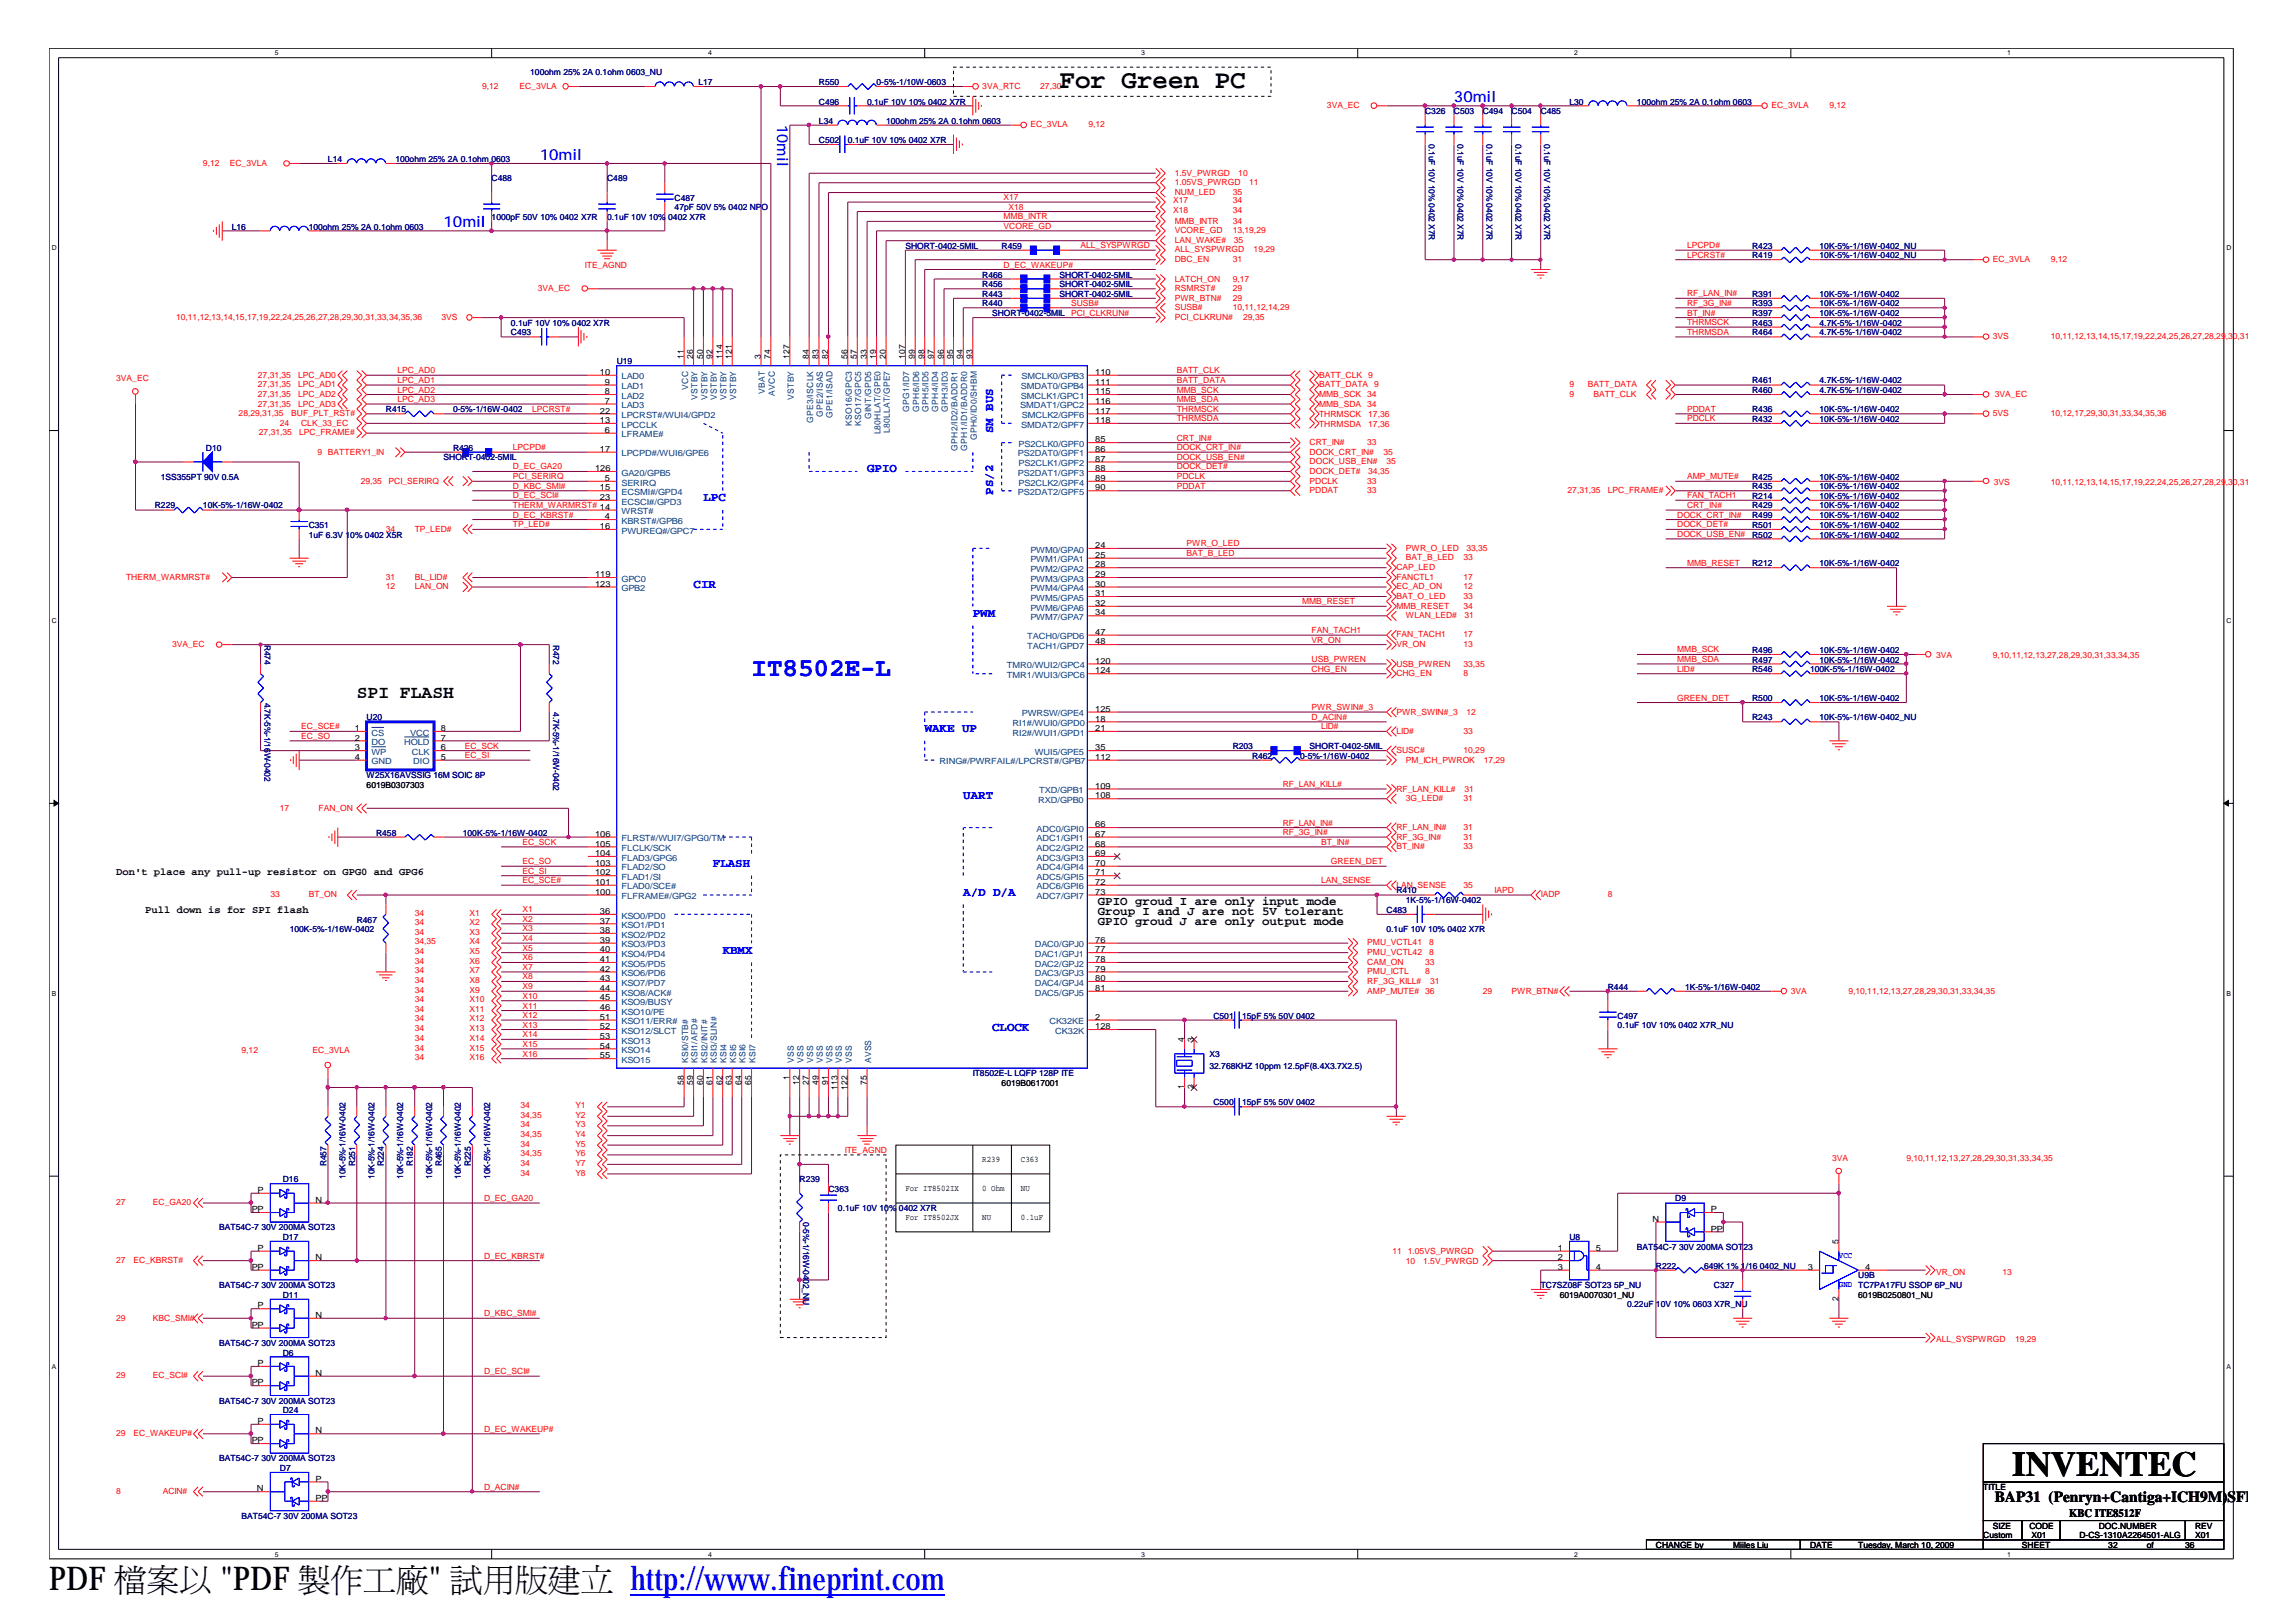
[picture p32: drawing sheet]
<svg xmlns="http://www.w3.org/2000/svg" width="297mm" height="210mm" viewBox="0 0 297 210" stroke-linecap="round" stroke-linejoin="round" font-family="sans-serif">
<defs><g id="words">
<text font-size="4.5" x="260.2" y="190.9">INVENTEC</text>
<g font-size="4.2">
<text x="6.3" y="205.7">PDF 檔</text>
<text x="19" y="205.7">案</text>
<text x="23.2" y="205.7">以製&quot; 試立</text>
<text x="28.5" y="205.7">&quot;PDF</text>
<text x="42.8" y="205.7">作</text>
<text x="47" y="205.7">工用</text>
<text x="51.2" y="205.7">廠版</text>
<text x="70.9" y="205.7">建</text>
</g>
<text font-size="4.2" fill="#00f" x="81.5" y="205.7">http://www.fineprint.com</text>
<text font-size="3.3" x="137" y="11.4">For Green PC</text>
<text font-size="3.3" fill="#00f" x="97.2" y="87.4">IT8502E-L</text>
<text font-size="2.3" x="46.1" y="90.3">SPI FLASH</text>
<g font-size="2" fill="#00f">
<text x="100.5" y="16.2" transform="rotate(90 100.5 16.2)">10mil</text>
<text x="188" y="13.1">30mil</text>
<text x="69.8" y="20.6">10mil</text>
<text x="57.4" y="29.3">10mil</text>
</g>
<text font-size="2" x="258" y="194.2">BAP31 (Penryn+Cantiga+ICH9M)SFF</text>
<g font-size="1.6" fill="#00f">
<text x="128.4" y="56" transform="rotate(-90 128.4 56)">SM BUS</text>
<text x="91" y="64.8">LPC</text>
<text x="112.1" y="61.1">GPIO</text>
<text x="128.4" y="64" transform="rotate(-90 128.4 64)">PS/2</text>
<text x="89.7" y="76">CIR</text>
<text x="125.8" y="79.8">PWM</text>
<text x="119.6" y="94.7">WAKE UP</text>
<text x="124.6" y="103.4">UART</text>
<text x="92.2" y="112.1">FLASH</text>
<text x="124.6" y="115.8">A/D D/A</text>
<text x="93.5" y="123.3">KBMX</text>
<text x="128.3" y="133.3">CLOCK</text>
</g>
<g font-size="1.6">
<text x="142" y="118.3">Group I and J are not 5V tolerant</text>
<text x="142" y="117.1">GPIO groud I are only input mode</text>
<text x="142" y="119.6">GPIO groud J are only output mode</text>
</g>
<text font-size="1.5" x="267.6" y="196.1">KBC ITE8512F</text>
<g font-size="1.4">
<text x="15" y="113.1">Don't place any pull-up resistor on GPG0 and GPG6</text>
<text x="18.8" y="118.1">Pull down is for SPI flash</text>
</g>
<g font-size="1.1" fill="#f00">
<text x="62.4" y="11.5">9,12</text>
<text x="67.2" y="11.5">EC_3VLA</text>
<text x="127" y="11.5">3VA_RTC</text>
<text x="134.5" y="11.5">27,30</text>
<text x="133.3" y="16.5">EC_3VLA</text>
<text x="140.8" y="16.5">9,12</text>
<text x="171.6" y="14">3VA_EC</text>
<text x="229.1" y="14">EC_3VLA</text>
<text x="236.6" y="14">9,12</text>
<text x="26.2" y="21.5">9,12</text>
<text x="29.7" y="21.5">EC_3VLA</text>
<text x="151.9" y="22.7">1.5V_PWRGD</text>
<text x="151.9" y="24">1.05VS_PWRGD</text>
<text x="160.1" y="22.7">10</text>
<text x="161.5" y="24">11</text>
<text x="129.8" y="29.6">VCORE_GD</text>
<text x="129.8" y="25.9">X17</text>
<text x="129.8" y="28.4">MMB_INTR</text>
<text x="130.4" y="27.1">X18</text>
<text x="151.7" y="26.3">X17</text>
<text x="151.7" y="27.6">X18</text>
<text x="151.9" y="28.9">MMB_INTR</text>
<text x="151.9" y="25.2">NUM_LED</text>
<text x="159.4" y="26.3">34</text>
<text x="159.4" y="27.6">34</text>
<text x="159.4" y="28.9">34</text>
<text x="159.4" y="25.2">35</text>
<text x="75.6" y="34.6">ITE_AGND</text>
<text x="129.8" y="34.6">D_EC_WAKEUP#</text>
<text x="139.7" y="32.1">ALL_SYSPWRGD</text>
<text x="151.9" y="32.7">ALL_SYSPWRGD</text>
<text x="151.9" y="30.2">VCORE_GD</text>
<text x="151.9" y="31.4">LAN_WAKE#</text>
<text x="151.9" y="33.9">DBC_EN</text>
<text x="159.4" y="30.2">13,19,29</text>
<text x="159.4" y="33.9">31</text>
<text x="159.6" y="31.4">35</text>
<text x="162.1" y="32.7">19,29</text>
<text x="218.2" y="33.3">LPCRST#</text>
<text x="218.2" y="32.1">LPCPD#</text>
<text x="257.7" y="33.9">EC_3VLA</text>
<text x="265.2" y="33.9">9,12</text>
<text x="22.8" y="41.4">10,11,12,13,14,15,17,19,22,24,25,26,27,28,29,30,31,33,34,35,36</text>
<text x="57.1" y="41.4">3VS</text>
<text x="69.6" y="37.6">3VA_EC</text>
<text x="138.5" y="40.8">PCI_CLKRUN#</text>
<text x="138.5" y="39.6">SUSB#</text>
<text x="151.9" y="41.4">PCI_CLKRUN#</text>
<text x="151.9" y="36.4">LATCH_ON</text>
<text x="151.9" y="38.9">PWR_BTN#</text>
<text x="151.9" y="37.6">RSMRST#</text>
<text x="151.9" y="40.1">SUSB#</text>
<text x="159.4" y="36.4">9,17</text>
<text x="159.4" y="38.9">29</text>
<text x="159.4" y="37.6">29</text>
<text x="159.4" y="40.1">10,11,12,14,29</text>
<text x="160.8" y="41.4">29,35</text>
<text x="218.2" y="38.3">RF_LAN_IN#</text>
<text x="218.2" y="39.6">RF_3G_IN#</text>
<text x="218.2" y="40.8">BT_IN#</text>
<text x="218.2" y="42.1">THRMSCK</text>
<text x="218.2" y="43.3">THRMSDA</text>
<text x="257.7" y="43.9">3VS</text>
<text x="265.2" y="43.9">10,11,12,13,14,15,17,19,22,24,25,26,27,28,29,30,31,33,34,35,36</text>
<text x="15" y="49.3">3VA_EC</text>
<text x="30.9" y="53.8">28,29,31,35</text>
<text x="33.4" y="50.1">27,31,35</text>
<text x="33.4" y="51.3">27,31,35</text>
<text x="33.4" y="52.6">27,31,35</text>
<text x="33.4" y="48.9">27,31,35</text>
<text x="37.7" y="53.8">BUF_PLT_RST#</text>
<text x="38.6" y="50.1">LPC_AD1</text>
<text x="38.6" y="51.3">LPC_AD2</text>
<text x="38.6" y="52.6">LPC_AD3</text>
<text x="38.6" y="48.9">LPC_AD0</text>
<text x="51.4" y="48.3">LPC_AD0</text>
<text x="51.4" y="49.5">LPC_AD1</text>
<text x="51.4" y="50.8">LPC_AD2</text>
<text x="51.4" y="52">LPC_AD3</text>
<text x="68.8" y="53.3">LPCRST#</text>
<text x="152.2" y="49.5">BATT_DATA</text>
<text x="152.2" y="48.3">BATT_CLK</text>
<text x="152.2" y="53.3">THRMSCK</text>
<text x="152.2" y="52">MMB_SDA</text>
<text x="152.2" y="50.8">MMB_SCK</text>
<text x="170.6" y="50.1">BATT_DATA 9</text>
<text x="170.6" y="48.9">BATT_CLK</text>
<text x="170.6" y="53.9">THRMSCK</text>
<text x="170.6" y="52.6">MMB_SDA</text>
<text x="170.6" y="51.3">MMB_SCK</text>
<text x="176.8" y="52.6">34</text>
<text x="176.8" y="51.3">34</text>
<text x="177" y="48.9">9</text>
<text x="177" y="53.9">17,36</text>
<text x="203" y="51.3">9</text>
<text x="203" y="50.1">9</text>
<text x="205.4" y="50.1">BATT_DATA</text>
<text x="206.1" y="51.3">BATT_CLK</text>
<text x="218.2" y="53.3">PDDAT</text>
<text x="257.7" y="53.8">5VS</text>
<text x="258" y="51.3">3VA_EC</text>
<text x="265.2" y="53.8">10,12,17,29,30,31,33,34,35,36</text>
<text x="33.5" y="56.3">27,31,35</text>
<text x="36.2" y="55.1">24</text>
<text x="38.7" y="56.3">LPC_FRAME#</text>
<text x="38.9" y="55.1">CLK_33_EC</text>
<text x="41.1" y="58.8">9 BATTERY1_IN</text>
<text x="66.3" y="58.2">LPCPD#</text>
<text x="152.2" y="54.5">THRMSDA</text>
<text x="152.2" y="57">CRT_IN#</text>
<text x="152.2" y="58.2">DOCK_CRT_IN#</text>
<text x="152.2" y="59.5">DOCK_USB_EN#</text>
<text x="169.4" y="57.5">CRT_IN#</text>
<text x="169.4" y="58.8">DOCK_CRT_IN#</text>
<text x="170.6" y="55.2">THRMSDA</text>
<text x="176.8" y="57.5">33</text>
<text x="177" y="55.2">17,36</text>
<text x="178.9" y="58.8">35</text>
<text x="218.2" y="54.5">PDCLK</text>
<text x="46.7" y="62.5">29,35</text>
<text x="50.2" y="62.5">PCI_SERIRQ</text>
<text x="66.3" y="62">PCI_SERIRQ</text>
<text x="66.3" y="60.7">D_EC_GA20</text>
<text x="66.3" y="63.2">D_KBC_SMI#</text>
<text x="66.3" y="64.4">D_EC_SCI#</text>
<text x="66.3" y="65.7">THERM_WARMRST# 14</text>
<text x="152.2" y="62">PDCLK</text>
<text x="152.2" y="63.2">PDDAT</text>
<text x="152.2" y="60.7">DOCK_DET#</text>
<text x="169.4" y="62.5">PDCLK</text>
<text x="169.4" y="63.8">PDDAT</text>
<text x="169.4" y="60">DOCK_USB_EN#</text>
<text x="169.4" y="61.3">DOCK_DET#</text>
<text x="176.8" y="62.5">33</text>
<text x="176.8" y="63.8">33</text>
<text x="177" y="61.3">34,35</text>
<text x="179.3" y="60">35</text>
<text x="202.7" y="63.8">27,31,35</text>
<text x="207.9" y="63.8">LPC_FRAME#</text>
<text x="218.2" y="62">AMP_MUTE#</text>
<text x="218.2" y="64.4">FAN_TACH1</text>
<text x="218.2" y="65.7">CRT_IN#</text>
<text x="257.9" y="62.7">3VS</text>
<text x="265.2" y="62.7">10,11,12,13,14,15,17,19,22,24,25,26,27,28,29,30,31,33,34,35,36</text>
<text x="49.9" y="68.8">34</text>
<text x="53.6" y="68.8">TP_LED#</text>
<text x="66.3" y="66.9">D_EC_KBRST#</text>
<text x="66.3" y="68.2">TP_LED#</text>
<text x="153.5" y="71.9">BAT_B_LED</text>
<text x="153.5" y="70.7">PWR_O_LED</text>
<text x="181.8" y="71.3">PWR_O_LED</text>
<text x="189.7" y="71.3">33,35</text>
<text x="216.9" y="66.9">DOCK_CRT_IN#</text>
<text x="216.9" y="68.2">DOCK_DET#</text>
<text x="216.9" y="69.4">DOCK_USB_EN#</text>
<text x="16.3" y="75">THERM_WARMRST#</text>
<text x="49.9" y="76.2">12</text>
<text x="49.9" y="75">31</text>
<text x="53.6" y="76.2">LAN_ON</text>
<text x="53.6" y="75">BL_LID#</text>
<text x="180.6" y="75">FANCTL1</text>
<text x="180.6" y="76.2">EC_AD_ON</text>
<text x="180.6" y="77.5">BAT_O_LED</text>
<text x="180.6" y="73.8">CAP_LED</text>
<text x="181.8" y="72.5">BAT_B_LED</text>
<text x="189.3" y="75">17</text>
<text x="189.3" y="76.2">12</text>
<text x="189.3" y="72.5">33</text>
<text x="189.3" y="77.5">33</text>
<text x="218.2" y="73.2">MMB_RESET</text>
<text x="22.3" y="83.7">3VA_EC</text>
<text x="168.4" y="78.2">MMB_RESET</text>
<text x="169.6" y="81.9">FAN_TACH1</text>
<text x="169.6" y="83.1">VR_ON</text>
<text x="180.6" y="82.4">FAN_TACH1</text>
<text x="180.6" y="83.7">VR_ON</text>
<text x="180.6" y="78.7">MMB_RESET</text>
<text x="181.8" y="80">WLAN_LED#</text>
<text x="189.3" y="82.4">17</text>
<text x="189.3" y="83.7">13</text>
<text x="189.3" y="78.7">34</text>
<text x="189.4" y="80">31</text>
<text x="169.6" y="85.6">USB_PWREN</text>
<text x="169.6" y="86.9">CHG_EN</text>
<text x="180.6" y="86.2">USB_PWREN</text>
<text x="180.6" y="87.4">CHG_EN</text>
<text x="189.3" y="86.2">33,35</text>
<text x="189.3" y="87.4">8</text>
<text x="216.9" y="84.4">MMB_SCK</text>
<text x="216.9" y="85.6">MMB_SDA</text>
<text x="216.9" y="86.9">LID#</text>
<text x="250.4" y="85.1">3VA</text>
<text x="257.7" y="85.1">9,10,11,12,13,27,28,29,30,31,33,34,35</text>
<text x="38.9" y="95.6">EC_SO</text>
<text x="38.9" y="94.3">EC_SCE#</text>
<text x="169.6" y="93.1">D_ACIN#</text>
<text x="169.6" y="91.8">PWR_SWIN#_3</text>
<text x="170.9" y="94.3">LID#</text>
<text x="180.6" y="94.9">LID#</text>
<text x="180.6" y="92.4">PWR_SWIN#_3</text>
<text x="189.3" y="94.9">33</text>
<text x="189.7" y="92.4">12</text>
<text x="216.9" y="90.6">GREEN_DET</text>
<text x="60.1" y="98.1">EC_SI</text>
<text x="60.1" y="96.8">EC_SCK</text>
<text x="165.9" y="101.8">RF_LAN_KILL#</text>
<text x="180.6" y="97.4">SUSC#</text>
<text x="181.8" y="98.7">PM_ICH_PWROK</text>
<text x="189.3" y="97.4">10,29</text>
<text x="191.9" y="98.7">17,29</text>
<text x="36.2" y="104.9">17</text>
<text x="41.2" y="104.9">FAN_ON</text>
<text x="165.9" y="106.8">RF_LAN_IN#</text>
<text x="180.6" y="107.3">RF_LAN_IN#</text>
<text x="180.6" y="102.4">RF_LAN_KILL#</text>
<text x="181.8" y="103.6">3G_LED#</text>
<text x="189.3" y="107.3">31</text>
<text x="189.3" y="103.6">31</text>
<text x="189.4" y="102.4">31</text>
<text x="67.6" y="109.3">EC_SCK</text>
<text x="67.6" y="111.8">EC_SO</text>
<text x="67.6" y="113">EC_SI</text>
<text x="165.9" y="108">RF_3G_IN#</text>
<text x="170.9" y="109.3">BT_IN#</text>
<text x="172.1" y="111.8">GREEN_DET</text>
<text x="180.6" y="108.6">RF_3G_IN#</text>
<text x="180.6" y="109.8">BT_IN#</text>
<text x="189.3" y="108.6">31</text>
<text x="189.3" y="109.8">33</text>
<text x="35" y="116">33</text>
<text x="39.9" y="116">BT_ON</text>
<text x="53.6" y="119.6">34</text>
<text x="53.6" y="118.4">34</text>
<text x="60.7" y="119.6">X2</text>
<text x="60.7" y="118.4">X1</text>
<text x="67.6" y="114.2">EC_SCE#</text>
<text x="67.6" y="118">X1</text>
<text x="67.6" y="119.2">X2</text>
<text x="170.9" y="114.2">LAN_SENSE</text>
<text x="180.6" y="114.8">LAN_SENSE</text>
<text x="189.3" y="114.8">35</text>
<text x="193.3" y="115.5">IAPD</text>
<text x="199.3" y="116">IADP</text>
<text x="207.9" y="116">8</text>
<text x="53.6" y="120.9">34</text>
<text x="53.6" y="122.1">34,35</text>
<text x="53.6" y="123.4">34</text>
<text x="53.6" y="124.6">34</text>
<text x="53.6" y="125.9">34</text>
<text x="60.7" y="120.9">X3</text>
<text x="60.7" y="122.1">X4</text>
<text x="60.7" y="123.4">X5</text>
<text x="60.7" y="124.6">X6</text>
<text x="60.7" y="125.9">X7</text>
<text x="67.6" y="120.5">X3</text>
<text x="67.6" y="121.7">X4</text>
<text x="67.6" y="123">X5</text>
<text x="67.6" y="124.2">X6</text>
<text x="67.6" y="125.4">X7</text>
<text x="176.8" y="126">PMU_ICTL</text>
<text x="176.8" y="123.5">PMU_VCTL42</text>
<text x="176.8" y="124.8">CAM_ON</text>
<text x="176.8" y="122.3">PMU_VCTL41</text>
<text x="184.3" y="126">8</text>
<text x="184.3" y="124.8">33</text>
<text x="184.8" y="123.5">8</text>
<text x="184.8" y="122.3">8</text>
<text x="53.6" y="127.1">34</text>
<text x="53.6" y="128.4">34</text>
<text x="53.6" y="129.6">34</text>
<text x="53.6" y="130.9">34</text>
<text x="60.7" y="127.1">X8</text>
<text x="60.7" y="128.4">X9</text>
<text x="60.7" y="129.6">X10</text>
<text x="60.7" y="130.9">X11</text>
<text x="67.6" y="130.4">X11</text>
<text x="67.6" y="131.7">X12</text>
<text x="67.6" y="126.7">X8</text>
<text x="67.6" y="127.9">X9</text>
<text x="67.6" y="129.2">X10</text>
<text x="176.8" y="127.3">RF_3G_KILL#</text>
<text x="176.8" y="128.5">AMP_MUTE# 36</text>
<text x="185" y="127.3">31</text>
<text x="191.8" y="128.5">29</text>
<text x="195.5" y="128.5">PWR_BTN#</text>
<text x="231.6" y="128.5">3VA</text>
<text x="239.1" y="128.5">9,10,11,12,13,27,28,29,30,31,33,34,35</text>
<text x="31.2" y="136.2">9,12</text>
<text x="40.4" y="136.2">EC_3VLA</text>
<text x="53.6" y="137.1">34</text>
<text x="53.6" y="135.9">34</text>
<text x="53.6" y="132.1">34</text>
<text x="53.6" y="133.4">34</text>
<text x="53.6" y="134.6">34</text>
<text x="60.7" y="137.1">X16</text>
<text x="60.7" y="135.9">X15</text>
<text x="60.7" y="132.1">X12</text>
<text x="60.7" y="133.4">X13</text>
<text x="60.7" y="134.6">X14</text>
<text x="67.6" y="136.7">X16</text>
<text x="67.6" y="132.9">X13</text>
<text x="67.6" y="134.2">X14</text>
<text x="67.6" y="135.4">X15</text>
<text x="67.3" y="143.3">34</text>
<text x="74.4" y="143.3">Y1</text>
<text x="67.3" y="144.5">34,35</text>
<text x="67.3" y="145.8">34</text>
<text x="67.3" y="147">34,35</text>
<text x="67.3" y="148.3">34</text>
<text x="67.3" y="149.5">34,35</text>
<text x="74.4" y="144.5">Y2</text>
<text x="74.4" y="145.8">Y3</text>
<text x="74.4" y="147">Y4</text>
<text x="74.4" y="148.3">Y5</text>
<text x="74.4" y="149.5">Y6</text>
<text x="109.3" y="149.2">ITE_AGND</text>
<text x="15" y="155.9">27</text>
<text x="19.8" y="155.9">EC_GA20</text>
<text x="62.6" y="155.3">D_EC_GA20</text>
<text x="67.3" y="150.8">34</text>
<text x="67.3" y="152">34</text>
<text x="74.4" y="150.8">Y7</text>
<text x="74.4" y="152">Y8</text>
<text x="236.9" y="150.2">3VA</text>
<text x="246.5" y="150.2">9,10,11,12,13,27,28,29,30,31,33,34,35</text>
<text x="15" y="163.3">27</text>
<text x="17.3" y="163.3">EC_KBRST#</text>
<text x="62.6" y="162.8">D_EC_KBRST#</text>
<text x="180.1" y="162.2">11</text>
<text x="181.8" y="163.5">10</text>
<text x="182.1" y="162.2">1.05VS_PWRGD</text>
<text x="184.1" y="163.5">1.5V_PWRGD</text>
<text x="250.4" y="164.9">VR_ON</text>
<text x="259" y="164.9">13</text>
<text x="15" y="170.8">29</text>
<text x="19.8" y="170.8">KBC_SMI#</text>
<text x="62.6" y="170.2">D_KBC_SMI#</text>
<text x="250.4" y="173.5">ALL_SYSPWRGD</text>
<text x="260.6" y="173.5">19,29</text>
<text x="15" y="178.3">29</text>
<text x="19.8" y="178.3">EC_SCI#</text>
<text x="62.6" y="177.7">D_EC_SCI#</text>
<text x="15" y="185.8">29</text>
<text x="17.3" y="185.8">EC_WAKEUP#</text>
<text x="62.6" y="185.2">D_EC_WAKEUP#</text>
<text x="15" y="193.2">8</text>
<text x="21" y="193.2">ACIN#</text>
<text x="62.6" y="192.7">D_ACIN#</text>
</g>
<g font-size="1.1" fill="#000080">
<text x="68.6" y="9.8">100ohm 25% 2A 0.1ohm 0603_NU</text>
<text x="90.3" y="11">L17</text>
<text x="105.9" y="11">R550</text>
<text x="113.4" y="11">0-5%-1/10W-0603</text>
<text x="105.9" y="13.5">C496</text>
<text x="105.9" y="16">L34</text>
<text x="112.1" y="13.5">0.1uF 10V 10% 0402 X7R</text>
<text x="114.6" y="16">100ohm 25% 2A 0.1ohm 0603</text>
<text x="184.3" y="14.7">C326</text>
<text x="188" y="14.7">C503</text>
<text x="191.8" y="14.7">C494</text>
<text x="195.5" y="14.7">C504</text>
<text x="199.3" y="14.7">C485</text>
<text x="203" y="13.5">L30</text>
<text x="211.7" y="13.5">100ohm 25% 2A 0.1ohm 0603</text>
<text x="42.4" y="21">L14</text>
<text x="51.1" y="21">100ohm 25% 2A 0.1ohm 0603</text>
<text x="63.6" y="23.5">C488</text>
<text x="78.5" y="23.5">C489</text>
<text x="105.9" y="18.5">C502</text>
<text x="109.6" y="18.5">0.1uF 10V 10% 0402 X7R</text>
<text x="184.8" y="18.7" transform="rotate(90 184.8 18.7)">0.1uF 10V 10% 0402 X7R</text>
<text x="188.5" y="18.7" transform="rotate(90 188.5 18.7)">0.1uF 10V 10% 0402 X7R</text>
<text x="192.2" y="18.7" transform="rotate(90 192.2 18.7)">0.1uF 10V 10% 0402 X7R</text>
<text x="196" y="18.7" transform="rotate(90 196 18.7)">0.1uF 10V 10% 0402 X7R</text>
<text x="199.7" y="18.7" transform="rotate(90 199.7 18.7)">0.1uF 10V 10% 0402 X7R</text>
<text x="30" y="29.7">L16</text>
<text x="39.9" y="29.7">100ohm 25% 2A 0.1ohm 0603</text>
<text x="63.6" y="28.4">1000pF 50V 10% 0402 X7R</text>
<text x="78.5" y="28.4">0.1uF 10V 10% 0402 X7R</text>
<text x="87.2" y="26">C487</text>
<text x="87.2" y="27.2">47pF 50V 5% 0402 NPO</text>
<text x="117.1" y="32.2">SHORT-0402-5MIL</text>
<text x="127" y="35.9">R466</text>
<text x="129.5" y="32.2">R459</text>
<text x="137" y="35.9">SHORT-0402-5MIL</text>
<text x="226.6" y="32.2">R423</text>
<text x="226.6" y="33.4">R419</text>
<text x="235.3" y="32.2">10K-5%-1/16W-0402_NU</text>
<text x="235.3" y="33.4">10K-5%-1/16W-0402_NU</text>
<text x="127" y="38.4">R443</text>
<text x="127" y="37.1">R456</text>
<text x="127" y="39.6">R440</text>
<text x="128.3" y="40.9">SHORT-0402-5MIL</text>
<text x="137" y="38.4">SHORT-0402-5MIL</text>
<text x="137" y="37.1">SHORT-0402-5MIL</text>
<text x="226.6" y="38.4">R391</text>
<text x="226.6" y="40.9">R397</text>
<text x="226.6" y="39.6">R393</text>
<text x="235.3" y="38.4">10K-5%-1/16W-0402</text>
<text x="235.3" y="40.9">10K-5%-1/16W-0402</text>
<text x="235.3" y="39.6">10K-5%-1/16W-0402</text>
<text x="66.1" y="43.4">C493</text>
<text x="66.1" y="42.1">0.1uF 10V 10% 0402 X7R</text>
<text x="79.8" y="47.1">U19</text>
<text x="226.6" y="43.4">R464</text>
<text x="226.6" y="42.1">R463</text>
<text x="235.3" y="43.4">4.7K-5%-1/16W-0402</text>
<text x="235.3" y="42.1">4.7K-5%-1/16W-0402</text>
<text x="49.9" y="53.3">R415</text>
<text x="58.6" y="53.3">0-5%-1/16W-0402</text>
<text x="226.6" y="53.3">R436</text>
<text x="226.6" y="49.6">R461</text>
<text x="226.6" y="50.9">R460</text>
<text x="235.3" y="53.3">10K-5%-1/16W-0402</text>
<text x="235.3" y="49.6">4.7K-5%-1/16W-0402</text>
<text x="235.3" y="50.9">4.7K-5%-1/16W-0402</text>
<text x="26.6" y="58.3">D10</text>
<text x="57.4" y="59.5">SHORT-0402-5MIL</text>
<text x="58.6" y="58.3">R426</text>
<text x="226.6" y="54.6">R432</text>
<text x="235.3" y="54.6">10K-5%-1/16W-0402</text>
<text x="20" y="65.8">R229</text>
<text x="20.8" y="62">1SS355PT 90V 0.5A</text>
<text x="26.2" y="65.8">10K-5%-1/16W-0402</text>
<text x="226.6" y="65.8">R429</text>
<text x="226.6" y="63.3">R435</text>
<text x="226.6" y="64.5">R214</text>
<text x="226.6" y="62">R425</text>
<text x="235.3" y="65.8">10K-5%-1/16W-0402</text>
<text x="235.3" y="63.3">10K-5%-1/16W-0402</text>
<text x="235.3" y="64.5">10K-5%-1/16W-0402</text>
<text x="235.3" y="62">10K-5%-1/16W-0402</text>
<text x="39.9" y="68.3">C351</text>
<text x="39.9" y="69.5">1uF 6.3V 10% 0402 X5R</text>
<text x="226.6" y="67">R499</text>
<text x="226.6" y="69.5">R502</text>
<text x="226.6" y="68.3">R501</text>
<text x="235.3" y="67">10K-5%-1/16W-0402</text>
<text x="235.3" y="69.5">10K-5%-1/16W-0402</text>
<text x="235.3" y="68.3">10K-5%-1/16W-0402</text>
<text x="226.6" y="73.3">R212</text>
<text x="235.3" y="73.3">10K-5%-1/16W-0402</text>
<text x="34.2" y="83.4" transform="rotate(90 34.2 83.4)">R474</text>
<text x="71.5" y="83.4" transform="rotate(90 71.5 83.4)">R472</text>
<text x="226.6" y="84.4">R496</text>
<text x="226.6" y="85.7">R497</text>
<text x="226.6" y="86.9">R546</text>
<text x="234.1" y="86.9">100K-5%-1/16W-0402</text>
<text x="235.3" y="84.4">10K-5%-1/16W-0402</text>
<text x="235.3" y="85.7">10K-5%-1/16W-0402</text>
<text x="34.2" y="90.9" transform="rotate(90 34.2 90.9)">4.7K-5%-1/16</text>
<text x="47.4" y="93.1">U20</text>
<text x="71.5" y="92.1" transform="rotate(90 71.5 92.1)">4.7K-5%-1/16W-0402</text>
<text x="226.6" y="93.1">R243</text>
<text x="226.6" y="90.6">R500</text>
<text x="235.3" y="93.1">10K-5%-1/16W-0402_NU</text>
<text x="235.3" y="90.6">10K-5%-1/16W-0402</text>
<text x="34.2" y="97.3" transform="rotate(90 34.2 97.3)">W-0402</text>
<text x="47.4" y="100.6">W25X16AVSSIG 16M SOIC 8P</text>
<text x="159.4" y="96.9">R203</text>
<text x="161.9" y="98.1">R462</text>
<text x="168.1" y="98.1">0-5%-1/16W-0402</text>
<text x="169.4" y="96.9">SHORT-0402-5MIL</text>
<text x="48.6" y="108.1">R458</text>
<text x="59.9" y="108.1">100K-5%-1/16W-0402</text>
<text x="46.1" y="119.3">R467</text>
<text x="179.3" y="118">C483</text>
<text x="180.6" y="115.5">R410</text>
<text x="181.8" y="116.8">1K-5%-1/16W-0402</text>
<text x="37.5" y="120.5">100K-5%-1/16W-0402</text>
<text x="179.3" y="120.5">0.1uF 10V 10% 0402 X7R</text>
<text x="156.9" y="131.8">C501</text>
<text x="160.7" y="131.8">15pF 5% 50V 0402</text>
<text x="207.9" y="128">R444</text>
<text x="209.2" y="131.8">C497</text>
<text x="217.9" y="128">1K-5%-1/16W-0402</text>
<text x="156.4" y="136.7">X3</text>
<text x="209.2" y="133">0.1uF 10V 10% 0402 X7R_NU</text>
<text x="125.8" y="139.2">IT8502E-L LQFP 128P IITE</text>
<text x="125.8" y="139.2">IT8502E-L LQFP 128P TE</text>
<text x="156.4" y="138.2">32.768KHZ 10ppm 12.5pF(8.4X3.7X2.5)</text>
<text x="156.9" y="142.9">C500</text>
<text x="160.7" y="142.9">15pF 5% 50V 0402</text>
<text x="36.6" y="152.9">D16</text>
<text x="42.2" y="150.8" transform="rotate(-90 42.2 150.8)">R457</text>
<text x="44.7" y="152.5" transform="rotate(-90 44.7 152.5)">10K-5%-1/16W-0402</text>
<text x="45.9" y="150.8" transform="rotate(-90 45.9 150.8)">R251</text>
<text x="48.4" y="152.5" transform="rotate(-90 48.4 152.5)">10K-5%-1/16W-0402</text>
<text x="49.7" y="150.8" transform="rotate(-90 49.7 150.8)">R224</text>
<text x="52.2" y="152.5" transform="rotate(-90 52.2 152.5)">10K-5%-1/16W-0402</text>
<text x="53.4" y="150.8" transform="rotate(-90 53.4 150.8)">R182</text>
<text x="55.9" y="152.5" transform="rotate(-90 55.9 152.5)">10K-5%-1/16W-0402</text>
<text x="57.1" y="150.8" transform="rotate(-90 57.1 150.8)">R465</text>
<text x="59.6" y="152.5" transform="rotate(-90 59.6 152.5)">10K-5%-1/16W-0402</text>
<text x="60.9" y="150.8" transform="rotate(-90 60.9 150.8)">R225</text>
<text x="63.4" y="152.5" transform="rotate(-90 63.4 152.5)">10K-5%-1/16W-0402</text>
<text x="103.4" y="152.9">R239</text>
<text x="107.1" y="154.1">C363</text>
<text x="216.7" y="155.4">D9</text>
<text x="28.4" y="159.1">BAT54C-7 30V 200MA SOT23</text>
<text x="36.6" y="160.4">D17</text>
<text x="103.9" y="158" transform="rotate(90 103.9 158)">0-5%-1/16W-0402_NU</text>
<text x="108.4" y="156.6">0.1uF 10V 10% 0402 X7R</text>
<text x="203" y="160.4">U8</text>
<text x="211.7" y="161.6">BAT54C-7 30V 200MA SOT23</text>
<text x="28.4" y="166.6">BAT54C-7 30V 200MA SOT23</text>
<text x="36.6" y="167.8">D11</text>
<text x="199.3" y="166.6">TC7SZ08F SOT23 5P_NU</text>
<text x="214.2" y="164.1">R222</text>
<text x="220.4" y="164.1">649K 1% 1/16 0402_NU</text>
<text x="221.7" y="166.6">C327</text>
<text x="240.3" y="165.3">U9B</text>
<text x="210.4" y="169.1">0.22uF 10V 10% 0603 X7R_NU</text>
<text x="28.4" y="174">BAT54C-7 30V 200MA SOT23</text>
<text x="36.6" y="175.3">D6</text>
<text x="28.4" y="181.5">BAT54C-7 30V 200MA SOT23</text>
<text x="36.6" y="182.8">D24</text>
<text x="28.4" y="189">BAT54C-7 30V 200MA SOT23</text>
<text x="36.2" y="190.2">D7</text>
<text x="31.2" y="196.4">BAT54C-7 30V 200MA SOT23</text>
</g>
<g font-size="1.1">
<text x="88.4" y="46.4" transform="rotate(-90 88.4 46.4)">11</text>
<text x="89.7" y="46.4" transform="rotate(-90 89.7 46.4)">26</text>
<text x="90.9" y="46.4" transform="rotate(-90 90.9 46.4)">50</text>
<text x="92.2" y="46.4" transform="rotate(-90 92.2 46.4)">92</text>
<text x="93.4" y="46.4" transform="rotate(-90 93.4 46.4)">114</text>
<text x="94.7" y="46.4" transform="rotate(-90 94.7 46.4)">121</text>
<text x="98.4" y="46.4" transform="rotate(-90 98.4 46.4)">3</text>
<text x="99.7" y="46.4" transform="rotate(-90 99.7 46.4)">74</text>
<text x="102.1" y="46.4" transform="rotate(-90 102.1 46.4)">127</text>
<text x="104.6" y="46.4" transform="rotate(-90 104.6 46.4)">84</text>
<text x="105.9" y="46.4" transform="rotate(-90 105.9 46.4)">83</text>
<text x="107.1" y="46.4" transform="rotate(-90 107.1 46.4)">82</text>
<text x="109.6" y="46.4" transform="rotate(-90 109.6 46.4)">56</text>
<text x="110.8" y="46.4" transform="rotate(-90 110.8 46.4)">57</text>
<text x="112.1" y="46.4" transform="rotate(-90 112.1 46.4)">33</text>
<text x="113.3" y="46.4" transform="rotate(-90 113.3 46.4)">19</text>
<text x="114.6" y="46.4" transform="rotate(-90 114.6 46.4)">20</text>
<text x="117.1" y="46.4" transform="rotate(-90 117.1 46.4)">107</text>
<text x="118.3" y="46.4" transform="rotate(-90 118.3 46.4)">99</text>
<text x="119.5" y="46.4" transform="rotate(-90 119.5 46.4)">98</text>
<text x="120.8" y="46.4" transform="rotate(-90 120.8 46.4)">97</text>
<text x="122" y="46.4" transform="rotate(-90 122 46.4)">96</text>
<text x="123.3" y="46.4" transform="rotate(-90 123.3 46.4)">95</text>
<text x="124.5" y="46.4" transform="rotate(-90 124.5 46.4)">94</text>
<text x="125.8" y="46.4" transform="rotate(-90 125.8 46.4)">93</text>
<text x="77.6" y="48.5">10</text>
<text x="77.6" y="53.5">22</text>
<text x="78.2" y="49.8">9</text>
<text x="78.2" y="51">8</text>
<text x="78.2" y="52.2">7</text>
<text x="141.6" y="48.5">110</text>
<text x="141.6" y="51">115</text>
<text x="141.6" y="49.8">111</text>
<text x="141.6" y="52.2">116</text>
<text x="141.6" y="53.5">117</text>
<text x="77.6" y="54.7">13</text>
<text x="77.6" y="58.4">17</text>
<text x="78.2" y="56">6</text>
<text x="141.6" y="57.2">85</text>
<text x="141.6" y="58.4">86</text>
<text x="141.6" y="59.7">87</text>
<text x="141.6" y="54.7">118</text>
<text x="77" y="60.9">126</text>
<text x="77.6" y="63.4">15</text>
<text x="77.6" y="64.7">23</text>
<text x="78.2" y="62.2">5</text>
<text x="141.6" y="60.9">88</text>
<text x="141.6" y="62.2">89</text>
<text x="141.6" y="63.4">90</text>
<text x="77.6" y="68.4">16</text>
<text x="78.2" y="67.2">4</text>
<text x="141.6" y="70.9">24</text>
<text x="77" y="75.9">123</text>
<text x="77" y="74.6">119</text>
<text x="141.6" y="72.2">25</text>
<text x="141.6" y="73.4">28</text>
<text x="141.6" y="74.6">29</text>
<text x="141.6" y="75.9">30</text>
<text x="141.6" y="77.1">31</text>
<text x="141.6" y="82.1">47</text>
<text x="141.6" y="83.3">48</text>
<text x="141.6" y="78.4">32</text>
<text x="141.6" y="79.6">34</text>
<text x="141.6" y="85.8">120</text>
<text x="141.6" y="87.1">124</text>
<text x="45.9" y="94.5">1</text>
<text x="45.9" y="95.8">2</text>
<text x="57" y="95.8">7</text>
<text x="57" y="94.5">8</text>
<text x="141.6" y="92">125</text>
<text x="141.6" y="93.3">18</text>
<text x="141.6" y="94.5">21</text>
<text x="45.9" y="97">3</text>
<text x="45.9" y="98.3">4</text>
<text x="47.4" y="101.9">6019B0307303</text>
<text x="57" y="98.3">5</text>
<text x="57" y="97">6</text>
<text x="141.6" y="97">35</text>
<text x="141.6" y="98.3">112</text>
<text x="141.6" y="102">109</text>
<text x="141.6" y="103.3">108</text>
<text x="141.6" y="107">66</text>
<text x="77" y="108.2">106</text>
<text x="77" y="109.5">105</text>
<text x="77" y="110.7">104</text>
<text x="77" y="112">103</text>
<text x="77" y="113.2">102</text>
<text x="141.6" y="108.2">67</text>
<text x="141.6" y="109.5">68</text>
<text x="141.6" y="110.7">69</text>
<text x="141.6" y="112">70</text>
<text x="141.6" y="113.2">71</text>
<text x="77" y="114.4">101</text>
<text x="77" y="115.7">100</text>
<text x="77.6" y="118.2">36</text>
<text x="77.6" y="119.4">37</text>
<text x="141.6" y="114.4">72</text>
<text x="141.6" y="115.7">73</text>
<text x="77.6" y="120.7">38</text>
<text x="77.6" y="121.9">39</text>
<text x="77.6" y="123.2">40</text>
<text x="77.6" y="124.4">41</text>
<text x="77.6" y="125.7">42</text>
<text x="141.6" y="125.7">79</text>
<text x="141.6" y="124.4">78</text>
<text x="141.6" y="123.2">77</text>
<text x="141.6" y="121.9">76</text>
<text x="77.6" y="126.9">43</text>
<text x="77.6" y="128.2">44</text>
<text x="77.6" y="129.4">45</text>
<text x="77.6" y="130.7">46</text>
<text x="77.6" y="131.9">51</text>
<text x="141.6" y="131.9">2</text>
<text x="141.6" y="128.2">81</text>
<text x="141.6" y="126.9">80</text>
<text x="77.6" y="133.1">52</text>
<text x="77.6" y="134.4">53</text>
<text x="77.6" y="135.6">54</text>
<text x="77.6" y="136.9">55</text>
<text x="141.6" y="133.1">128</text>
<text x="153.2" y="134.8" transform="rotate(-90 153.2 134.8)">4</text>
<text x="154.4" y="134.8" transform="rotate(-90 154.4 134.8)">3</text>
<text x="88.4" y="140.3" transform="rotate(-90 88.4 140.3)">58</text>
<text x="89.7" y="140.3" transform="rotate(-90 89.7 140.3)">59</text>
<text x="90.9" y="140.3" transform="rotate(-90 90.9 140.3)">60</text>
<text x="92.2" y="140.3" transform="rotate(-90 92.2 140.3)">61</text>
<text x="93.4" y="140.3" transform="rotate(-90 93.4 140.3)">62</text>
<text x="94.7" y="140.3" transform="rotate(-90 94.7 140.3)">63</text>
<text x="95.9" y="140.3" transform="rotate(-90 95.9 140.3)">64</text>
<text x="97.2" y="140.3" transform="rotate(-90 97.2 140.3)">65</text>
<text x="102.1" y="139.7" transform="rotate(-90 102.1 139.7)">1</text>
<text x="103.4" y="140.3" transform="rotate(-90 103.4 140.3)">12</text>
<text x="104.6" y="140.3" transform="rotate(-90 104.6 140.3)">27</text>
<text x="105.9" y="140.3" transform="rotate(-90 105.9 140.3)">49</text>
<text x="107.1" y="140.3" transform="rotate(-90 107.1 140.3)">91</text>
<text x="108.3" y="140.9" transform="rotate(-90 108.3 140.9)">113</text>
<text x="109.6" y="140.9" transform="rotate(-90 109.6 140.9)">122</text>
<text x="112.1" y="140.3" transform="rotate(-90 112.1 140.3)">75</text>
<text x="129.5" y="140.4">6019B0617001</text>
<text x="153.2" y="140.9" transform="rotate(-90 153.2 140.9)">1</text>
<text x="154.4" y="140.9" transform="rotate(-90 154.4 140.9)">2</text>
<text x="33.3" y="154.3">P</text>
<text x="40.8" y="155.5">N</text>
<text x="117.1" y="154">For IT8502IX</text>
<text x="127" y="150.3">R239</text>
<text x="127" y="154">0 Ohm</text>
<text x="132" y="150.3">C363</text>
<text x="132" y="154">NU</text>
<text x="32.6" y="156.8">PP</text>
<text x="33.3" y="161.8">P</text>
<text x="117.1" y="157.7">For IT8502JX</text>
<text x="127" y="157.7">NU</text>
<text x="132" y="157.7">0.1uF</text>
<text x="201.5" y="161.8">1</text>
<text x="206.4" y="161.8">5</text>
<text x="213.7" y="158">N</text>
<text x="221.3" y="156.8">P</text>
<text x="221.3" y="159.3">PP</text>
<text x="237.8" y="160.9" transform="rotate(-90 237.8 160.9)">5</text>
<text x="32.6" y="164.2">PP</text>
<text x="40.8" y="163">N</text>
<text x="201.5" y="163">2</text>
<text x="201.5" y="164.2">3</text>
<text x="201.7" y="167.8">6019A0070301_NU</text>
<text x="206.4" y="164.2">4</text>
<text x="233.8" y="164.2">3</text>
<text x="240.3" y="167.8">6019B0250801_NU</text>
<text x="241.2" y="164.2">4</text>
<text x="32.6" y="171.7">PP</text>
<text x="33.3" y="169.2">P</text>
<text x="40.8" y="170.4">N</text>
<text x="237.8" y="168.3" transform="rotate(-90 237.8 168.3)">2</text>
<text x="32.6" y="179.2">PP</text>
<text x="33.3" y="176.7">P</text>
<text x="40.8" y="177.9">N</text>
<text x="33.3" y="184.2">P</text>
<text x="40.8" y="185.4">N</text>
<text x="32.6" y="186.7">PP</text>
<text x="40.8" y="191.6">P</text>
<text x="33.2" y="192.9">N</text>
<text x="40.8" y="194.1">PP</text>
<text x="256.5" y="192.7">TITLE</text>
<text x="257.7" y="197.7">SIZE</text>
<text x="262.5" y="197.7">CODE</text>
<text x="271.4" y="197.7">DOC.NUMBER</text>
<text x="283.9" y="197.7">REV</text>
<text x="214.2" y="200.2">CHANGE by</text>
<text x="224.2" y="200.2">Miiles Liu</text>
<text x="234.1" y="200.2">DATE</text>
<text x="240.3" y="200.2">Tuesday, March 10, 2009</text>
<text x="256.5" y="198.9">Custom</text>
<text x="261.5" y="200.2">SHEET</text>
<text x="262.7" y="198.9">X01</text>
<text x="268.9" y="198.9">D-CS-1310A2264501-ALG</text>
<text x="272.7" y="200.2">32</text>
<text x="277.7" y="200.2">of</text>
<text x="282.6" y="200.2">36</text>
<text x="283.9" y="198.9">X01</text>
</g>
<g font-size="1.1" fill="#004080">
<text x="80.4" y="49.1">LAD0</text>
<text x="80.4" y="50.3">LAD1</text>
<text x="80.4" y="51.6">LAD2</text>
<text x="80.4" y="52.8">LAD3</text>
<text x="89" y="50.4" transform="rotate(-90 89 50.4)">VCC</text>
<text x="90.2" y="51.7" transform="rotate(-90 90.2 51.7)">VSTBY</text>
<text x="91.5" y="51.7" transform="rotate(-90 91.5 51.7)">VSTBY</text>
<text x="92.7" y="51.7" transform="rotate(-90 92.7 51.7)">VSTBY</text>
<text x="94" y="51.7" transform="rotate(-90 94 51.7)">VSTBY</text>
<text x="95.2" y="51.7" transform="rotate(-90 95.2 51.7)">VSTBY</text>
<text x="98.9" y="50.9" transform="rotate(-90 98.9 50.9)">VBAT</text>
<text x="100.2" y="51.2" transform="rotate(-90 100.2 51.2)">AVCC</text>
<text x="102.7" y="51.7" transform="rotate(-90 102.7 51.7)">VSTBY</text>
<text x="106.4" y="53.9" transform="rotate(-90 106.4 53.9)">GPE2/ISAS</text>
<text x="117.6" y="53.3" transform="rotate(-90 117.6 53.3)">GPG1/ID7</text>
<text x="118.9" y="53.2" transform="rotate(-90 118.9 53.2)">GPH6/ID6</text>
<text x="120.1" y="53.2" transform="rotate(-90 120.1 53.2)">GPH5/ID5</text>
<text x="121.3" y="53.2" transform="rotate(-90 121.3 53.2)">GPH4/ID4</text>
<text x="122.6" y="53.2" transform="rotate(-90 122.6 53.2)">GPH3/ID3</text>
<text x="132" y="52.8">SMDAT1/GPC2</text>
<text x="132" y="51.6">SMCLK1/GPC1</text>
<text x="132" y="50.3">SMDAT0/GPB4</text>
<text x="132.1" y="49.1">SMCLK0/GPB3</text>
<text x="80.4" y="55.3">LPCCLK</text>
<text x="80.4" y="56.6">LFRAME#</text>
<text x="80.4" y="59">LPCPD#/WUI6/GPE6</text>
<text x="80.4" y="54.1">LPCRST#/WUI4/GPD2</text>
<text x="105.2" y="54.7" transform="rotate(-90 105.2 54.7)">GPE3/ISCLK</text>
<text x="107.7" y="54" transform="rotate(-90 107.7 54)">GPE1/ISAD</text>
<text x="110.2" y="55.1" transform="rotate(-90 110.2 55.1)">KSO16/GPC3</text>
<text x="111.4" y="55.1" transform="rotate(-90 111.4 55.1)">KSO17/GPC5</text>
<text x="112.6" y="54.2" transform="rotate(-90 112.6 54.2)">GINT/GPD5</text>
<text x="113.9" y="56.2" transform="rotate(-90 113.9 56.2)">L80HLAT/GPE0</text>
<text x="115.1" y="56" transform="rotate(-90 115.1 56)">L80LLAT/GPE7</text>
<text x="123.8" y="58.3" transform="rotate(-90 123.8 58.3)">GPH2/ID2/BADDR1</text>
<text x="125.1" y="58.3" transform="rotate(-90 125.1 58.3)">GPH1/ID1/BADDR0</text>
<text x="126.3" y="56.9" transform="rotate(-90 126.3 56.9)">GPH0/ID0/SHBM</text>
<text x="131.7" y="59">PS2DAT0/GPF1</text>
<text x="131.7" y="57.8">PS2CLK0/GPF0</text>
<text x="132.1" y="55.3">SMDAT2/GPF7</text>
<text x="132.2" y="54.1">SMCLK2/GPF6</text>
<text x="80.4" y="62.8">SERIRQ</text>
<text x="80.4" y="64">ECSMI#/GPD4</text>
<text x="80.4" y="65.2">ECSCI#/GPD3</text>
<text x="80.4" y="61.5">GA20/GPB5</text>
<text x="131.7" y="61.5">PS2DAT1/GPF3</text>
<text x="131.7" y="64">PS2DAT2/GPF5</text>
<text x="131.7" y="60.3">PS2CLK1/GPF2</text>
<text x="131.7" y="62.8">PS2CLK2/GPF4</text>
<text x="80.4" y="66.5">WRST#</text>
<text x="80.4" y="67.7">KBRST#/GPB6</text>
<text x="80.4" y="69">PWUREQ#/GPC7</text>
<text x="133.3" y="71.5">PWM0/GPA0</text>
<text x="80.4" y="76.5">GPB2</text>
<text x="80.4" y="75.2">GPC0</text>
<text x="133.3" y="72.7">PWM1/GPA1</text>
<text x="133.3" y="74">PWM2/GPA2</text>
<text x="133.3" y="75.2">PWM3/GPA3</text>
<text x="133.3" y="76.5">PWM4/GPA4</text>
<text x="133.3" y="77.7">PWM5/GPA5</text>
<text x="132.8" y="82.7">TACH0/GPD6</text>
<text x="132.8" y="83.9">TACH1/GPD7</text>
<text x="133.3" y="79">PWM6/GPA6</text>
<text x="133.3" y="80.2">PWM7/GPA7</text>
<text x="130.2" y="86.4">TMR0/WUI2/GPC4</text>
<text x="130.2" y="87.7">TMR1/WUI3/GPC6</text>
<text x="48" y="95.1">CS</text>
<text x="53" y="95.1">VCC</text>
<text x="130.9" y="93.9">RI1#/WUI0/GPD0</text>
<text x="130.9" y="95.1">RI2#/WUI1/GPD1</text>
<text x="132.2" y="92.6">PWRSW/GPE4</text>
<text x="48" y="97.6">WP</text>
<text x="48" y="96.4">DO</text>
<text x="48" y="98.9">GND</text>
<text x="52.3" y="96.4">HOLD</text>
<text x="53.3" y="97.6">CLK</text>
<text x="53.4" y="98.9">DIO</text>
<text x="121.5" y="98.9">RING#/PWRFAIL#/LPCRST#/GPB7</text>
<text x="133.8" y="97.6">WUI5/GPE5</text>
<text x="134.1" y="107.6">ADC0/GPI0</text>
<text x="134.3" y="103.9">RXD/GPB0</text>
<text x="134.4" y="102.6">TXD/GPB1</text>
<text x="80.4" y="108.8">FLRST#/WUI7/GPG0/TM</text>
<text x="80.4" y="110.1">FLCLK/SCK</text>
<text x="80.4" y="111.3">FLAD3/GPG6</text>
<text x="80.4" y="112.6">FLAD2/SO</text>
<text x="80.4" y="113.8">FLAD1/SI</text>
<text x="134.1" y="108.8">ADC1/GPI1</text>
<text x="134.1" y="110.1">ADC2/GPI2</text>
<text x="134.1" y="111.3">ADC3/GPI3</text>
<text x="134.1" y="112.6">ADC4/GPI4</text>
<text x="134.1" y="113.8">ADC5/GPI5</text>
<text x="80.4" y="115">FLAD0/SCE#</text>
<text x="80.4" y="116.3">FLFRAME#/GPG2</text>
<text x="80.4" y="118.8">KSO0/PD0</text>
<text x="134.1" y="115">ADC6/GPI6</text>
<text x="134.1" y="116.3">ADC7/GPI7</text>
<text x="80.4" y="120">KSO1/PD1</text>
<text x="80.4" y="121.3">KSO2/PD2</text>
<text x="80.4" y="122.5">KSO3/PD3</text>
<text x="80.4" y="123.8">KSO4/PD4</text>
<text x="80.4" y="125">KSO5/PD5</text>
<text x="133.8" y="125">DAC2/GPJ2</text>
<text x="133.8" y="123.8">DAC1/GPJ1</text>
<text x="133.8" y="122.5">DAC0/GPJ0</text>
<text x="80.4" y="126.3">KSO6/PD6</text>
<text x="80.4" y="127.5">KSO7/PD7</text>
<text x="80.4" y="128.7">KSO8/ACK#</text>
<text x="80.4" y="130">KSO9/BUSY</text>
<text x="80.4" y="131.2">KSO10/PE</text>
<text x="133.8" y="126.3">DAC3/GPJ3</text>
<text x="133.8" y="128.7">DAC5/GPJ5</text>
<text x="133.8" y="127.5">DAC4/GPJ4</text>
<text x="80.4" y="132.5">KSO11/ERR#</text>
<text x="80.4" y="133.7">KSO12/SLCT</text>
<text x="80.4" y="135">KSO13</text>
<text x="80.4" y="136.2">KSO14</text>
<text x="80.4" y="137.5">KSO15</text>
<text x="89" y="137.5" transform="rotate(-90 89 137.5)">KSI0/STB#</text>
<text x="90.2" y="137.5" transform="rotate(-90 90.2 137.5)">KSI1/AFD#</text>
<text x="91.5" y="137.5" transform="rotate(-90 91.5 137.5)">KSI2/INIT#</text>
<text x="92.7" y="137.5" transform="rotate(-90 92.7 137.5)">KSI3/SLIN#</text>
<text x="94" y="137.5" transform="rotate(-90 94 137.5)">KSI4</text>
<text x="95.2" y="137.5" transform="rotate(-90 95.2 137.5)">KSI5</text>
<text x="96.4" y="137.5" transform="rotate(-90 96.4 137.5)">KSI6</text>
<text x="97.7" y="137.5" transform="rotate(-90 97.7 137.5)">KSI7</text>
<text x="102.7" y="137.5" transform="rotate(-90 102.7 137.5)">VSS</text>
<text x="103.9" y="137.5" transform="rotate(-90 103.9 137.5)">VSS</text>
<text x="105.2" y="137.5" transform="rotate(-90 105.2 137.5)">VSS</text>
<text x="106.4" y="137.5" transform="rotate(-90 106.4 137.5)">VSS</text>
<text x="107.7" y="137.5" transform="rotate(-90 107.7 137.5)">VSS</text>
<text x="108.9" y="137.5" transform="rotate(-90 108.9 137.5)">VSS</text>
<text x="110.2" y="137.5" transform="rotate(-90 110.2 137.5)">VSS</text>
<text x="112.6" y="137.5" transform="rotate(-90 112.6 137.5)">AVSS</text>
<text x="135.7" y="132.5">CK32KE</text>
<text x="136.5" y="133.7">CK32K</text>
</g>
<g font-size="1.1" fill="#00f">
<text x="237.8" y="162.7">VCC</text>
<text x="237.8" y="166.5">GND TC7PA17FU SSOP 6P_NU</text>
</g>
<g font-size=".9">
<text x="35.6" y="7.2">5</text>
<text x="91.6" y="7.2">4</text>
<text x="147.6" y="7.2">3</text>
<text x="203.6" y="7.2">2</text>
<text x="259.6" y="7.2">1</text>
<text x="6.7" y="32.4">D</text>
<text x="288" y="32.4">D</text>
<text x="6.7" y="80.6">C</text>
<text x="288" y="80.6">C</text>
<text x="6.7" y="128.8">B</text>
<text x="288" y="128.8">B</text>
<text x="6.7" y="177">A</text>
<text x="288" y="177">A</text>
<text x="35.6" y="201.3">5</text>
<text x="91.6" y="201.3">4</text>
<text x="147.6" y="201.3">3</text>
<text x="203.6" y="201.3">2</text>
<text x="259.6" y="201.3">1</text>
</g>
</g></defs>
<g fill="none" stroke="#000" stroke-width=".13">
<path d="M6.3 6.2h282.5v195.4h-282.5zM7.6 7.5h280v192.9h-280zM63.6 6.2v1.3M119.6 6.2v1.3M175.6 6.2v1.3M231.6 6.2v1.3M6.3 55.7h1.3M287.6 55.7h1.2M6.3 103.9h1.3M287.6 103.9h1.2M6.3 152.1h1.3M115.9 148.1h19.9v11.2h-19.9z"/>
<path d="M115.9 151.8h19.9M115.9 155.6h19.9M125.8 148.1v11.2M130.8 148.1v11.2M287.6 152.1h1.2M212.9 199.2h19.9v1.2h-19.9zM232.8 199.2h23.7v1.2h-23.7zM256.5 186.7h31.1v5h-31.1zM256.5 196.7h5v2.5h-5zM256.5 199.2h31.1v1.2h-31.1zM256.5 191.7h31.1v5h-31.1zM261.5 196.7h4.9v2.5h-4.9z"/>
<path d="M266.4 196.7h16.2v2.5h-16.2zM282.6 196.7h5v2.5h-5zM63.6 200.4v1.2M119.6 200.4v1.2M175.6 200.4v1.2M231.6 200.4v1.2"/>
</g>
<g fill="#000" stroke="#000" stroke-width=".13">
<path d="M7 103.5l.6 .4-.6 .3z" fill-rule="evenodd"/>
<path d="M287.6 103.9l.6-.4v.7z" fill-rule="evenodd"/>
</g>
<g fill="none" stroke="#800040" stroke-width=".13">
<path d="M74.8 11.2h8.7M91 11.2h17.4M98.4 11.2v32.4M100.9 11.2v2.5h7.5M104.6 16.2v2.5h2.5M107.1 16.2h-4.9v27.4M110.9 18.7h12.4M112.1 13.7h13.7M114.6 11.2h10M114.6 16.2h16.2M179.3 13.7h24.9M184.3 18.7v14.9h15"/>
<path d="M184.3 13.7v1.2M188 13.7v1.2M188 18.7v14.9M191.8 13.7v1.2M191.8 18.7v14.9M195.5 13.7v1.2M195.5 18.7v14.9M199.3 13.7v1.2M199.3 18.7v16.2M211.7 13.7h14.9M28.7 29.9h5M38.7 21.1h5"/>
<path d="M51.1 21.1h48.6v22.5M63.6 21.1v3.8M63.6 28.6v1.3M77.3 37.4h17.4v6.2M78.5 21.1v3.8M78.5 28.6v2.5M86 27.4v2.5h-44.8M86 21.1v2.5M89.7 37.4v6.2M91 37.4v6.2M92.2 37.4v6.2M93.5 37.4v6.2"/>
<path d="M130.8 38.6h-7.5v5M130.8 39.8h-6.2v3.8M130.8 37.4h-8.7v6.2M130.8 36.1h-10v7.5M132 32.4h-14.9v11.2M137 39.8h12.5M137 37.4h12.5M137 38.6h12.5M137 36.1h12.5M138.3 32.4h11.2M149.5 29.9h-36.1v13.7M149.5 22.4h-44.9v21.2"/>
<path d="M149.5 23.6h-43.6v20M149.5 24.9h-42.4v19.9M149.5 26.1h-39.9v17.5M149.5 33.6h-31.1v10M149.5 28.6h-37.4v15M149.5 34.9h-29.9v8.7M149.5 27.4h-38.6v16.2M149.5 31.1h-34.9v12.5M216.7 39.8h12.4M216.7 38.6h12.4M216.7 33.6h12.4M216.7 32.4h12.4"/>
<path d="M235.3 32.4h16.2v1.2M235.3 38.6h16.2v5M235.3 39.8h16.2M235.3 33.6h20M17.5 52.3v13.7h3.8M17.5 59.7h6.2M30 59.7h8.7v6.3M47.4 49.8h28.6M47.4 51h28.6M47.4 54.8h28.6M47.4 56h28.6M47.4 53.5h3.7"/>
<path d="M47.4 48.5h28.6M47.4 52.3h28.6M52.4 58.5h6.2M57.4 53.5h18.6M62.4 41.1h26.1v2.5M64.8 41.1v2.5h3.8M64.8 58.5h11.2M72.3 43.6h2.5M144.5 49.8h22.4M144.5 51h22.4M144.5 54.8h22.4M144.5 53.5h22.4"/>
<path d="M144.5 48.5h22.4M144.5 52.3h22.4M144.5 58.5h22.4M144.5 59.7h22.4M144.5 57.2h22.4M149.5 41.1h-23.7v2.5M216.7 49.8h12.4M216.7 51h12.4M216.7 54.8h12.4M216.7 43.6h12.4M216.7 41.1h12.4M216.7 53.5h12.4"/>
<path d="M216.7 42.3h12.4M235.3 49.8h16.2v1.2M235.3 51h20M235.3 43.6h20M235.3 41.1h16.2M235.3 53.5h20M235.3 42.3h16.2M251.5 53.5v1.3h-16.2M27.5 66h48.5M38.7 69.7v2.5M44.9 66v8.7h-14.9M61.1 63.5h14.9"/>
<path d="M61.1 62.2h14.9M61.1 61h14.9M61.1 67.2h14.9M61.1 74.7h14.9M61.1 64.7h14.9M61.1 75.9h14.9M61.1 68.5h14.9M144.5 63.5h22.4M144.5 62.2h22.4M144.5 61h22.4M144.5 74.7h34.8M144.5 75.9h34.8"/>
<path d="M144.5 72.2h34.8M144.5 77.1h34.8M144.5 79.6h34.8M144.5 78.4h34.8M144.5 73.4h34.8M144.5 70.9h34.8M215.4 67.2h13.7M215.4 66h13.7M215.4 68.5h13.7M215.4 73.4h13.7M215.4 69.7h13.7M216.7 63.5h12.4"/>
<path d="M216.7 62.2h12.4M216.7 64.7h12.4M235.3 63.5h16.2M235.3 62.2h20M235.3 67.2h16.2M235.3 64.7h16.2M235.3 66h16.2M235.3 68.5h16.2M235.3 73.4h10v5M251.5 62.2v7.5h-16.2M30 83.4h41v2.5M33.7 92.1v5h12.4"/>
<path d="M33.7 83.4v2.5M37.5 94.6h8.6M37.5 95.8h8.6M38.7 98.3h7.4M57.4 98.3h11.2M57.4 97.1h11.2M67.3 83.4v11.2h-9.9M71 92.1v3.7h-13.6M144.5 93.4h34.8M144.5 98.3h18.7M144.5 97.1h18.7M144.5 92.1h34.8"/>
<path d="M144.5 94.6h34.8M144.5 83.4h34.8M144.5 82.1h34.8M144.5 85.9h34.8M144.5 87.1h34.8M169.4 98.3h9.9M169.4 97.1h9.9M211.7 85.9h17.4M211.7 87.1h17.4M211.7 84.6h17.4M211.7 90.9h17.4M225.4 90.9v2.5h3.7"/>
<path d="M235.3 93.4h2.5v2.4M235.3 85.9h11.2M235.3 87.1h11.2M235.3 84.6h12.5M246.5 84.6v6.3h-11.2M43.7 108.3h7.4M46.1 115.8h29.9M47.4 104.5h26.1v3.8M49.9 115.8v1.2M57.4 108.3h18.6M64.8 109.5h11.2M64.8 112h11.2"/>
<path d="M64.8 113.3h11.2M64.8 114.5h11.2M64.8 118.3h11.2M64.8 119.5h11.2M144.5 102h34.8M144.5 108.3h34.8M144.5 109.5h34.8M144.5 112h34.8M144.5 114.5h34.8M144.5 107h34.8M144.5 115.8h39.8M144.5 103.3h34.8"/>
<path d="M178.1 115.8v2.5h3.7M185.5 118.3h6.3M190.5 115.8h7.5M42.4 139.4v3.7M49.9 123.2v2.5M64.8 131.9h11.2M64.8 133.2h11.2M64.8 128.2h11.2M64.8 125.7h11.2M64.8 124.5h11.2M64.8 126.9h11.2M64.8 123.2h11.2"/>
<path d="M64.8 122h11.2M64.8 136.9h11.2M64.8 130.7h11.2M64.8 134.4h11.2M64.8 120.7h11.2M64.8 129.4h11.2M64.8 135.7h11.2M144.5 131.9h13.7M144.5 133.2h5v9.9h8.7M144.5 128.2h29.9M144.5 125.7h29.9M144.5 124.5h29.9"/>
<path d="M144.5 126.9h29.9M144.5 123.2h29.9M144.5 122h29.9M153.2 131.9v2.5M161.9 131.9h18.7v12.5M203 128.2h8.7M207.9 128.2v1.2M207.9 133.2v2.5M217.9 128.2h11.2M26.2 155.6h6.3M33.7 154.3h-1.2v2.5h1.2M41.2 155.6h28.6"/>
<path d="M42.4 149.4v6.2M42.4 140.6h18.7v2.5M46.1 140.6v2.5M46.1 149.4v13.6M49.9 140.6v2.5M49.9 149.4v21.1M53.6 140.6v2.5M53.6 149.4v28.6M57.4 140.6v2.5M57.4 149.4v36M61.1 149.4v43.5M88.5 141.9v1.2h-10"/>
<path d="M89.7 141.9v2.5h-11.2M91 141.9v3.7h-12.5M92.2 141.9v5h-13.7M93.5 141.9v6.2h-15M94.7 141.9v7.5h-16.2M95.9 141.9v8.7h-17.4M97.2 141.9v9.9h-18.7M102.2 141.9v5M103.4 150.6h3.7v2.5M103.4 141.9v11.2M103.4 159.3v8.7M104.6 141.9v2.5"/>
<path d="M105.9 141.9v2.5M107.1 141.9v2.5M107.1 156.8v8.7h-3.7M108.4 141.9v2.5M109.6 141.9v2.5h-7.4M112.1 141.9v3.7M153.2 140.6v2.5M161.9 143.1h18.7M214.2 158v15h34.8M221.7 156.8h1.2v2.5h-1.2M222.9 158h2.5v7.5M237.8 153.1v7.4"/>
<path d="M237.8 154.3h-28.6v7.5h-2.5M26.2 163h6.3M26.2 170.5h6.3M26.2 178h6.3M33.7 161.8h-1.2v2.5h1.2M33.7 169.3h-1.2v2.5h1.2M33.7 176.7h-1.2v2.5h1.2M41.2 163h28.6M41.2 170.5h28.6M41.2 178h28.6M193 163h8.7M193 161.8h8.7"/>
<path d="M201.7 164.3h-2.4v2.5M206.7 164.3h8.7M221.7 164.3h9.9M225.4 169.3v1.2M237.8 168v2.5M244.1 164.3h4.9M26.2 185.4h6.3M26.2 192.9h7.5M33.7 184.2h-1.2v2.5h1.2M41.2 191.7h1.2v2.5h-1.2M41.2 185.4h28.6M42.4 192.9h27.4"/>
</g>
<g fill="#f0f" stroke="#f0f" stroke-width=".13">
<path d="M180.4 142.9h.3l.1 .2-.1 .1-.1 .1-.2-.1z" fill-rule="evenodd"/>
<path d="M98.2 11h.4v.1v.2l-.2 .1-.2-.1z" fill-rule="evenodd"/>
<path d="M78.3 29.7h.4v.1v.2l-.2 .1-.2-.1z" fill-rule="evenodd"/>
<path d="M104.5 144.2h.3l.1 .1-.1 .2-.2 .1-.1-.1z" fill-rule="evenodd"/>
<path d="M102 144.2h.3l.1 .1-.1 .2-.1 .1-.2-.1z" fill-rule="evenodd"/>
<path d="M105.7 144.2h.3l.1 .1-.1 .2-.1 .1-.2-.1z" fill-rule="evenodd"/>
<path d="M106.9 144.2h.4l.1 .1-.1 .2-.2 .1-.2-.1z" fill-rule="evenodd"/>
<path d="M78.3 21h.4v.1v.2l-.2 .1-.2-.1z" fill-rule="evenodd"/>
<path d="M63.4 21h.3l.1 .1-.1 .2-.2 .1-.1-.1z" fill-rule="evenodd"/>
<path d="M108.2 144.2h.3l.1 .1-.1 .2-.1 .1-.2-.1z" fill-rule="evenodd"/>
<path d="M251.3 33.4h.3l.1 .2-.1 .1-.1 .1-.2-.1z" fill-rule="evenodd"/>
<path d="M90.8 37.2h.3l.1 .1-.1 .1-.2 .1-.1-.1z" fill-rule="evenodd"/>
<path d="M89.6 37.2h.2l.1 .1-.1 .1-.1 .1-.1-.1z" fill-rule="evenodd"/>
<path d="M93.3 37.2h.3v.1v.1l-.2 .1-.1-.1z" fill-rule="evenodd"/>
<path d="M92 37.2h.3l.1 .1-.1 .1-.1 .1-.2-.1z" fill-rule="evenodd"/>
<path d="M64.7 40.9h.2l.1 .1-.1 .2-.1 .1-.1-.1z" fill-rule="evenodd"/>
<path d="M104.5 16h.3l.1 .1-.1 .2-.2 .1-.1-.1z" fill-rule="evenodd"/>
<path d="M100.7 11h.4v.1v.2l-.2 .1-.2-.1z" fill-rule="evenodd"/>
<path d="M85.8 21h.3l.1 .1-.1 .2-.2 .1-.1-.1z" fill-rule="evenodd"/>
<path d="M63.4 29.7h.3l.1 .1-.1 .2-.2 .1-.1-.1z" fill-rule="evenodd"/>
<path d="M153 131.7h.3l.1 .2-.1 .2h-.1h-.2z" fill-rule="evenodd"/>
<path d="M251.3 50.8h.3l.1 .2-.1 .2h-.1h-.2z" fill-rule="evenodd"/>
<path d="M180.4 142.9h.3l.1 .2-.1 .1-.1 .1-.2-.1z" fill-rule="evenodd"/>
<path d="M153 142.9h.3l.1 .2-.1 .1-.1 .1-.2-.1z" fill-rule="evenodd"/>
<path d="M67.1 83.2h.3l.1 .2-.1 .1-.1 .1-.2-.1z" fill-rule="evenodd"/>
<path d="M33.5 83.2h.3l.1 .2-.1 .1-.1 .1-.2-.1z" fill-rule="evenodd"/>
<path d="M67.1 83.2h.3l.1 .2-.1 .1-.1 .1-.2-.1z" fill-rule="evenodd"/>
<path d="M67.1 83.2h.3l.1 .2-.1 .1-.1 .1-.2-.1z" fill-rule="evenodd"/>
<path d="M44.7 65.8h.3l.1 .1-.1 .2-.1 .1-.2-.1z" fill-rule="evenodd"/>
<path d="M38.5 65.8h.3l.1 .1-.1 .2-.1 .1-.2-.1z" fill-rule="evenodd"/>
<path d="M251.3 63.3h.3l.1 .1-.1 .2-.1 .1-.2-.1z" fill-rule="evenodd"/>
<path d="M17.3 59.6h.4v.1v.2l-.2 .1-.2-.1z" fill-rule="evenodd"/>
<path d="M251.3 62h.3l.1 .2-.1 .1-.1 .1-.2-.1z" fill-rule="evenodd"/>
<path d="M225.2 164.1h.3l.1 .2-.1 .1-.2 .1-.1-.1z" fill-rule="evenodd"/>
<path d="M214 164.1h.3l.1 .2-.1 .1-.1 .1-.2-.1z" fill-rule="evenodd"/>
<path d="M222.7 157.9h.3l.1 .1-.1 .2-.2 .1-.1-.1z" fill-rule="evenodd"/>
<path d="M207.8 128h.3l.1 .2-.1 .1-.2 .1-.1-.1z" fill-rule="evenodd"/>
<path d="M251.3 53.3h.3l.1 .2-.1 .2h-.1h-.2z" fill-rule="evenodd"/>
<path d="M42.2 155.4h.4v.1v.2l-.2 .1-.2-.1z" fill-rule="evenodd"/>
<path d="M251.3 64.5h.3l.1 .2-.1 .1-.1 .1-.2-.1z" fill-rule="evenodd"/>
<path d="M251.3 43.4h.3l.1 .1-.1 .2h-.1h-.2z" fill-rule="evenodd"/>
<path d="M251.3 42.1h.3l.1 .2-.1 .1-.1 .1-.2-.1z" fill-rule="evenodd"/>
<path d="M46 162.8h.3l.1 .2-.1 .2-.2 .1-.1-.1z" fill-rule="evenodd"/>
<path d="M49.7 170.3h.3l.1 .2-.1 .1-.1 .1-.2-.1z" fill-rule="evenodd"/>
<path d="M53.4 177.8h.4v.1v.2l-.2 .1-.2-.1z" fill-rule="evenodd"/>
<path d="M57.2 185.2h.3l.1 .2-.1 .2h-.2h-.1z" fill-rule="evenodd"/>
<path d="M60.9 192.7h.3l.1 .2-.1 .1-.2 .1-.1-.1z" fill-rule="evenodd"/>
<path d="M46 140.4h.3l.1 .2-.1 .2-.2 .1-.1-.1z" fill-rule="evenodd"/>
<path d="M42.2 140.4h.4v.2v.2l-.2 .1-.2-.1z" fill-rule="evenodd"/>
<path d="M57.2 140.4h.3l.1 .2-.1 .2-.2 .1-.1-.1z" fill-rule="evenodd"/>
<path d="M53.4 140.4h.4v.2v.2l-.2 .1-.2-.1z" fill-rule="evenodd"/>
<path d="M49.7 140.4h.3l.1 .2-.1 .2-.1 .1-.2-.1z" fill-rule="evenodd"/>
<path d="M195.3 33.4h.3l.1 .2-.1 .1-.1 .1-.2-.1z" fill-rule="evenodd"/>
<path d="M187.8 13.5h.4l.1 .1-.1 .2-.2 .1-.2-.1z" fill-rule="evenodd"/>
<path d="M187.8 33.4h.4l.1 .2-.1 .1-.2 .1-.2-.1z" fill-rule="evenodd"/>
<path d="M191.6 33.4h.3l.1 .2-.1 .1-.2 .1-.1-.1z" fill-rule="evenodd"/>
<path d="M184.1 13.5h.4v.1v.2l-.2 .1-.2-.1z" fill-rule="evenodd"/>
<path d="M199.1 33.4h.3v.2v.1l-.2 .1-.1-.1z" fill-rule="evenodd"/>
<path d="M199.1 13.5h.3v.1v.2l-.2 .1-.1-.1z" fill-rule="evenodd"/>
<path d="M195.3 13.5h.3l.1 .1-.1 .2-.1 .1-.2-.1z" fill-rule="evenodd"/>
<path d="M191.6 13.5h.3l.1 .1-.1 .2-.2 .1-.1-.1z" fill-rule="evenodd"/>
<path d="M49.7 115.6h.3l.1 .1-.1 .2-.1 .1-.2-.1z" fill-rule="evenodd"/>
<path d="M73.3 108.1h.4v.2v.1l-.2 .1-.2-.1z" fill-rule="evenodd"/>
<path d="M237.6 154.1h.4v.2v.2h-.2h-.2z" fill-rule="evenodd"/>
<path d="M103.2 150.4h.4v.2v.1l-.2 .1-.2-.1z" fill-rule="evenodd"/>
<path d="M103.2 165.3h.4v.2v.2h-.2h-.2z" fill-rule="evenodd"/>
<path d="M177.9 115.6h.3l.1 .1-.1 .2-.1 .1-.2-.1z" fill-rule="evenodd"/>
<path d="M251.3 40.9h.3l.1 .1-.1 .2-.1 .1-.2-.1z" fill-rule="evenodd"/>
<path d="M251.3 39.7h.3l.1 .1-.1 .1-.1 .1-.2-.1z" fill-rule="evenodd"/>
<path d="M251.3 65.8h.3l.1 .1-.1 .2-.1 .1-.2-.1z" fill-rule="evenodd"/>
<path d="M53.4 140.4h.4v.2v.2l-.2 .1-.2-.1z" fill-rule="evenodd"/>
<path d="M42.2 192.7h.4v.2v.1l-.2 .1-.2-.1z" fill-rule="evenodd"/>
<path d="M38.5 65.8h.3l.1 .1-.1 .2-.1 .1-.2-.1z" fill-rule="evenodd"/>
<path d="M32.3 155.4h.3l.1 .1-.1 .2-.2 .1-.1-.1z" fill-rule="evenodd"/>
<path d="M32.3 162.8h.3l.1 .2-.1 .2-.2 .1-.1-.1z" fill-rule="evenodd"/>
<path d="M32.3 170.3h.3l.1 .2-.1 .1-.2 .1-.1-.1z" fill-rule="evenodd"/>
<path d="M32.3 177.8h.3l.1 .1-.1 .2-.2 .1-.1-.1z" fill-rule="evenodd"/>
<path d="M32.3 185.2h.3l.1 .2-.1 .2h-.2h-.1z" fill-rule="evenodd"/>
<path d="M246.4 84.4h.3l.1 .2-.1 .2-.2 .1-.1-.1z" fill-rule="evenodd"/>
<path d="M246.4 85.7h.3l.1 .1-.1 .2-.2 .1-.1-.1z" fill-rule="evenodd"/>
<path d="M251.3 68.3h.3l.1 .1-.1 .2h-.1h-.2z" fill-rule="evenodd"/>
<path d="M251.3 67h.3l.1 .2-.1 .1-.1 .1-.2-.1z" fill-rule="evenodd"/>
<path d="M246.4 86.9h.3l.1 .2-.1 .1-.2 .1-.1-.1z" fill-rule="evenodd"/>
<path d="M225.2 90.7h.3l.1 .1-.1 .2-.2 .1-.1-.1z" fill-rule="evenodd"/>
<path d="M106.9 43.4h.4l.1 .1-.1 .2h-.2h-.2z" fill-rule="evenodd"/>
<path d="M180.4 142.9h.3l.1 .2-.1 .1-.1 .1-.2-.1z" fill-rule="evenodd"/>
<path d="M98.2 11h.4v.1v.2l-.2 .1-.2-.1z" fill-rule="evenodd"/>
<path d="M78.3 29.7h.4v.1v.2l-.2 .1-.2-.1z" fill-rule="evenodd"/>
<path d="M104.5 144.2h.3l.1 .1-.1 .2-.2 .1-.1-.1z" fill-rule="evenodd"/>
<path d="M102 144.2h.3l.1 .1-.1 .2-.1 .1-.2-.1z" fill-rule="evenodd"/>
<path d="M105.7 144.2h.3l.1 .1-.1 .2-.1 .1-.2-.1z" fill-rule="evenodd"/>
<path d="M106.9 144.2h.4l.1 .1-.1 .2-.2 .1-.2-.1z" fill-rule="evenodd"/>
<path d="M78.3 21h.4v.1v.2l-.2 .1-.2-.1z" fill-rule="evenodd"/>
<path d="M63.4 21h.3l.1 .1-.1 .2-.2 .1-.1-.1z" fill-rule="evenodd"/>
<path d="M108.2 144.2h.3l.1 .1-.1 .2-.1 .1-.2-.1z" fill-rule="evenodd"/>
<path d="M251.3 33.4h.3l.1 .2-.1 .1-.1 .1-.2-.1z" fill-rule="evenodd"/>
<path d="M90.8 37.2h.3l.1 .1-.1 .1-.2 .1-.1-.1z" fill-rule="evenodd"/>
<path d="M89.6 37.2h.2l.1 .1-.1 .1-.1 .1-.1-.1z" fill-rule="evenodd"/>
<path d="M93.3 37.2h.3v.1v.1l-.2 .1-.1-.1z" fill-rule="evenodd"/>
<path d="M92 37.2h.3l.1 .1-.1 .1-.1 .1-.2-.1z" fill-rule="evenodd"/>
<path d="M64.7 40.9h.2l.1 .1-.1 .2-.1 .1-.1-.1z" fill-rule="evenodd"/>
<path d="M104.5 16h.3l.1 .1-.1 .2-.2 .1-.1-.1z" fill-rule="evenodd"/>
<path d="M100.7 11h.4v.1v.2l-.2 .1-.2-.1z" fill-rule="evenodd"/>
<path d="M85.8 21h.3l.1 .1-.1 .2-.2 .1-.1-.1z" fill-rule="evenodd"/>
<path d="M63.4 29.7h.3l.1 .1-.1 .2-.2 .1-.1-.1z" fill-rule="evenodd"/>
<path d="M153 131.7h.3l.1 .2-.1 .2h-.1h-.2z" fill-rule="evenodd"/>
<path d="M251.3 50.8h.3l.1 .2-.1 .2h-.1h-.2z" fill-rule="evenodd"/>
<path d="M180.4 142.9h.3l.1 .2-.1 .1-.1 .1-.2-.1z" fill-rule="evenodd"/>
<path d="M153 142.9h.3l.1 .2-.1 .1-.1 .1-.2-.1z" fill-rule="evenodd"/>
<path d="M67.1 83.2h.3l.1 .2-.1 .1-.1 .1-.2-.1z" fill-rule="evenodd"/>
<path d="M33.5 83.2h.3l.1 .2-.1 .1-.1 .1-.2-.1z" fill-rule="evenodd"/>
<path d="M67.1 83.2h.3l.1 .2-.1 .1-.1 .1-.2-.1z" fill-rule="evenodd"/>
<path d="M67.1 83.2h.3l.1 .2-.1 .1-.1 .1-.2-.1z" fill-rule="evenodd"/>
<path d="M44.7 65.8h.3l.1 .1-.1 .2-.1 .1-.2-.1z" fill-rule="evenodd"/>
<path d="M38.5 65.8h.3l.1 .1-.1 .2-.1 .1-.2-.1z" fill-rule="evenodd"/>
<path d="M251.3 63.3h.3l.1 .1-.1 .2-.1 .1-.2-.1z" fill-rule="evenodd"/>
<path d="M17.3 59.6h.4v.1v.2l-.2 .1-.2-.1z" fill-rule="evenodd"/>
<path d="M251.3 62h.3l.1 .2-.1 .1-.1 .1-.2-.1z" fill-rule="evenodd"/>
<path d="M225.2 164.1h.3l.1 .2-.1 .1-.2 .1-.1-.1z" fill-rule="evenodd"/>
<path d="M214 164.1h.3l.1 .2-.1 .1-.1 .1-.2-.1z" fill-rule="evenodd"/>
<path d="M222.7 157.9h.3l.1 .1-.1 .2-.2 .1-.1-.1z" fill-rule="evenodd"/>
<path d="M207.8 128h.3l.1 .2-.1 .1-.2 .1-.1-.1z" fill-rule="evenodd"/>
<path d="M251.3 53.3h.3l.1 .2-.1 .2h-.1h-.2z" fill-rule="evenodd"/>
<path d="M42.2 155.4h.4v.1v.2l-.2 .1-.2-.1z" fill-rule="evenodd"/>
<path d="M251.3 64.5h.3l.1 .2-.1 .1-.1 .1-.2-.1z" fill-rule="evenodd"/>
<path d="M251.3 43.4h.3l.1 .1-.1 .2h-.1h-.2z" fill-rule="evenodd"/>
<path d="M251.3 42.1h.3l.1 .2-.1 .1-.1 .1-.2-.1z" fill-rule="evenodd"/>
<path d="M46 162.8h.3l.1 .2-.1 .2-.2 .1-.1-.1z" fill-rule="evenodd"/>
<path d="M49.7 170.3h.3l.1 .2-.1 .1-.1 .1-.2-.1z" fill-rule="evenodd"/>
<path d="M53.4 177.8h.4v.1v.2l-.2 .1-.2-.1z" fill-rule="evenodd"/>
<path d="M57.2 185.2h.3l.1 .2-.1 .2h-.2h-.1z" fill-rule="evenodd"/>
<path d="M60.9 192.7h.3l.1 .2-.1 .1-.2 .1-.1-.1z" fill-rule="evenodd"/>
<path d="M46 140.4h.3l.1 .2-.1 .2-.2 .1-.1-.1z" fill-rule="evenodd"/>
<path d="M42.2 140.4h.4v.2v.2l-.2 .1-.2-.1z" fill-rule="evenodd"/>
<path d="M57.2 140.4h.3l.1 .2-.1 .2-.2 .1-.1-.1z" fill-rule="evenodd"/>
<path d="M53.4 140.4h.4v.2v.2l-.2 .1-.2-.1z" fill-rule="evenodd"/>
<path d="M49.7 140.4h.3l.1 .2-.1 .2-.1 .1-.2-.1z" fill-rule="evenodd"/>
<path d="M195.3 33.4h.3l.1 .2-.1 .1-.1 .1-.2-.1z" fill-rule="evenodd"/>
<path d="M187.8 13.5h.4l.1 .1-.1 .2-.2 .1-.2-.1z" fill-rule="evenodd"/>
<path d="M187.8 33.4h.4l.1 .2-.1 .1-.2 .1-.2-.1z" fill-rule="evenodd"/>
<path d="M191.6 33.4h.3l.1 .2-.1 .1-.2 .1-.1-.1z" fill-rule="evenodd"/>
<path d="M184.1 13.5h.4v.1v.2l-.2 .1-.2-.1z" fill-rule="evenodd"/>
<path d="M199.1 33.4h.3v.2v.1l-.2 .1-.1-.1z" fill-rule="evenodd"/>
<path d="M199.1 13.5h.3v.1v.2l-.2 .1-.1-.1z" fill-rule="evenodd"/>
<path d="M195.3 13.5h.3l.1 .1-.1 .2-.1 .1-.2-.1z" fill-rule="evenodd"/>
<path d="M191.6 13.5h.3l.1 .1-.1 .2-.2 .1-.1-.1z" fill-rule="evenodd"/>
<path d="M49.7 115.6h.3l.1 .1-.1 .2-.1 .1-.2-.1z" fill-rule="evenodd"/>
<path d="M73.3 108.1h.4v.2v.1l-.2 .1-.2-.1z" fill-rule="evenodd"/>
<path d="M237.6 154.1h.4v.2v.2h-.2h-.2z" fill-rule="evenodd"/>
<path d="M103.2 150.4h.4v.2v.1l-.2 .1-.2-.1z" fill-rule="evenodd"/>
<path d="M103.2 165.3h.4v.2v.2h-.2h-.2z" fill-rule="evenodd"/>
<path d="M177.9 115.6h.3l.1 .1-.1 .2-.1 .1-.2-.1z" fill-rule="evenodd"/>
<path d="M251.3 40.9h.3l.1 .1-.1 .2-.1 .1-.2-.1z" fill-rule="evenodd"/>
<path d="M251.3 39.7h.3l.1 .1-.1 .1-.1 .1-.2-.1z" fill-rule="evenodd"/>
<path d="M251.3 65.8h.3l.1 .1-.1 .2-.1 .1-.2-.1z" fill-rule="evenodd"/>
<path d="M53.4 140.4h.4v.2v.2l-.2 .1-.2-.1z" fill-rule="evenodd"/>
<path d="M42.2 192.7h.4v.2v.1l-.2 .1-.2-.1z" fill-rule="evenodd"/>
<path d="M38.5 65.8h.3l.1 .1-.1 .2-.1 .1-.2-.1z" fill-rule="evenodd"/>
<path d="M32.3 155.4h.3l.1 .1-.1 .2-.2 .1-.1-.1z" fill-rule="evenodd"/>
<path d="M32.3 162.8h.3l.1 .2-.1 .2-.2 .1-.1-.1z" fill-rule="evenodd"/>
<path d="M32.3 170.3h.3l.1 .2-.1 .1-.2 .1-.1-.1z" fill-rule="evenodd"/>
<path d="M32.3 177.8h.3l.1 .1-.1 .2-.2 .1-.1-.1z" fill-rule="evenodd"/>
<path d="M32.3 185.2h.3l.1 .2-.1 .2h-.2h-.1z" fill-rule="evenodd"/>
<path d="M246.4 84.4h.3l.1 .2-.1 .2-.2 .1-.1-.1z" fill-rule="evenodd"/>
<path d="M246.4 85.7h.3l.1 .1-.1 .2-.2 .1-.1-.1z" fill-rule="evenodd"/>
<path d="M251.3 68.3h.3l.1 .1-.1 .2h-.1h-.2z" fill-rule="evenodd"/>
<path d="M251.3 67h.3l.1 .2-.1 .1-.1 .1-.2-.1z" fill-rule="evenodd"/>
<path d="M246.4 86.9h.3l.1 .2-.1 .1-.2 .1-.1-.1z" fill-rule="evenodd"/>
<path d="M225.2 90.7h.3l.1 .1-.1 .2-.2 .1-.1-.1z" fill-rule="evenodd"/>
<path d="M106.9 43.4h.4l.1 .1-.1 .2h-.2h-.2z" fill-rule="evenodd"/>
</g>
<g fill="none" stroke="#f00" stroke-width=".13">
<path d="M73.5 11.2h1.3M83.5 11.2h1.3M89.7 11.2h1.3M107.1 16.2h1.3M107.1 18.7h1.3M108.4 11.2h1.2M108.4 13.7h1.2M109.6 18.7h1.3M110.9 13.7h1.2M113.4 16.2h1.2M113.4 11.2h1.2M123.3 17.4v2.5"/>
<path d="M123.7 17.8v1.7M124.1 18.2v.9M124.5 18.6v.2M124.6 11.2h1.2M125.8 12.5v2.4M126.2 12.8v1.8M126.6 13.2v1M126.9 13.6v.2M130.8 16.2h1.2M178.1 13.7h1.2M184.3 14.9v1.3M184.3 17.4v1.3"/>
<path d="M188 14.9v1.3M188 17.4v1.3M191.8 14.9v1.3M191.8 17.4v1.3M195.5 14.9v1.3M195.5 17.4v1.3M199.3 14.9v1.3M199.3 17.4v1.3M204.2 13.7h1.3M210.4 13.7h1.3M226.6 13.7h1.3M27.6 29.7v.3"/>
<path d="M28 29.4v1M28.4 29v1.7M28.7 28.6v2.5M33.7 29.9h1.3M37.5 21.1h1.2M39.9 29.9h1.3M43.7 21.1h1.2M49.9 21.1h1.2M63.6 24.9v1.2M63.6 27.4v1.2M76 37.4h1.3M77.3 32.4h2.5"/>
<path d="M77.6 32.7h1.8M77.9 33.1h1.3M78.1 33.5h.8M78.5 24.9v1.2M78.5 27.4v1.2M78.5 31.1v1.3M86 23.6v1.3M86 26.1v1.3M130.8 37.4h1.2M130.8 38.6h1.2M130.8 36.1h1.2M130.8 39.8h1.2"/>
<path d="M132 32.4h1.3M135.8 37.4h1.2M135.8 38.6h1.2M135.8 36.1h1.2M135.8 39.8h1.2M137 32.4h1.3M149.5 35.5l.6 .6-.6 .6 .6 .7-.6 .5 .6 .7-.6 .6M149.5 31.7l.6 .7-.6 .6 .6 .6-.6 .6M149.5 21.8l.6 .6-.6 .6M149.5 25.5l.6 .6-.6 .7 .6 .6-.6 .6 .6 .6-.6 .7 .6 .6-.6 .6M150.1 35.5l.6 .6-.6 .6 .6 .7-.6 .5 .6 .7-1.2 1.2 1.2 1.3-.6 .6M150.1 21.8l.6 .6-1.2 1.2 .6 .7-.6 .6 1.2 1.2-.6 .7 .6 .6-.6 .6 .6 .6-.6 .7 .6 .6-1.2 1.2 1.2 1.3-.6 .6 .6 .6-.6 .6"/>
<path d="M150.7 23l-.6 .6 .6 .7-.6 .6 .6 .6M150.7 30.5l-.6 .6 .6 .6M150.7 39.2l-.6 .6 .6 .6M198 34.9h2.5M198.4 35.2h1.7M198.8 35.6h.9M199.1 36h.3M229.1 32.4h1.3M229.1 33.6h1.3M229.1 38.6h1.3M229.1 39.8h1.3M234.1 32.4h1.2"/>
<path d="M234.1 33.6h1.2M234.1 38.6h1.2M234.1 39.8h1.2M255.3 33.6h1.2M17.5 51v1.3M23.7 59.7h1.3M28.7 59.7h1.3M44.3 47.9l-.6 .6 .6 .7-.6 .6 .6 .6-.6 .6 .6 .7-.6 .6 .6 .6M44.9 47.9l-.6 .6 .6 .7-.6 .6 .6 .6-.6 .6 .6 .7-.6 .6 .6 .6M46.1 47.9l.7 .6-.7 .7 .7 .6-.7 .6 .7 .6-.7 .7 .7 .6-.7 .6 .7 .6-.7 .7 .7 .6-.7 .6 .7 .6-.7 .6M46.8 47.9l.6 .6-.6 .7 .6 .6-.6 .6 .6 .6-.6 .7 .6 .6-.6 .6 .6 .6-.6 .7 .6 .6-.6 .6 .6 .6-.6 .6M51.1 53.5h1.3"/>
<path d="M51.1 57.9l.7 .6-.7 .6M51.8 57.9l.6 .6-.6 .6M56.1 53.5h1.3M58.6 58.5h1.3M61.1 41.1h1.3M63.6 58.5h1.2M68.6 43.6h1.2M71 43.6h1.3M74.8 42.3v2.5M75.1 42.7v1.7M75.5 43.1v.9M75.9 43.4v.3"/>
<path d="M76 51h3.8M76 53.5h3.8M76 58.5h3.8M76 54.8h3.8M76 49.8h3.8M76 48.5h3.8M76 52.3h3.8M76 56h3.8M88.5 43.6v3.7M89.7 43.6v3.7M91 43.6v3.7M92.2 43.6v3.7"/>
<path d="M93.5 43.6v3.7M94.7 43.6v3.7M98.4 43.6v3.7M99.7 43.6v3.7M102.2 43.6v3.7M104.6 43.6v3.7M105.9 43.6v3.7M107.1 43.6v3.7M109.6 43.6v3.7M110.9 43.6v3.7M112.1 43.6v3.7M113.4 43.6v3.7"/>
<path d="M114.6 43.6v3.7M117.1 43.6v3.7M118.4 43.6v3.7M119.6 43.6v3.7M120.8 43.6v3.7M122.1 43.6v3.7M123.3 43.6v3.7M124.6 43.6v3.7M125.8 43.6v3.7M140.8 51h3.7M140.8 53.5h3.7M140.8 58.5h3.7"/>
<path d="M140.8 54.8h3.7M140.8 59.7h3.7M140.8 49.8h3.7M140.8 48.5h3.7M140.8 52.3h3.7M140.8 57.2h3.7M149.5 40.4l.6 .7-.6 .6M166.9 56.6l.6 .6-.6 .7M167.5 47.9l-.6 .6 .6 .7-.6 .6 .6 .6-.6 .6 .6 .7-.6 .6 .6 .6-.6 .6 .6 .7-.6 .6 .6 .6M167.5 56.6l.6 .6-1.2 1.3 .6 .6-.6 .6 .6 .7-.6 .6 .6 .6-.6 .6 .6 .6-.6 .7 .6 .6M168.1 47.9l-.6 .6 .6 .7-.6 .6 .6 .6-.6 .6 .6 .7-.6 .6 .6 .6-.6 .6 .6 .7-.6 .6 .6 .6M168.1 57.9l-.6 .6 .6 .6-.6 .6 .6 .7-.6 .6 .6 .6-.6 .6 .6 .6-.6 .7 .6 .6"/>
<path d="M169.4 47.9l.6 .6-.6 .7 .6 .6-.6 .6 .6 .6-.6 .7 .6 .6-.6 .6 .6 .6-.6 .7 .6 .6-.6 .6M170 47.9l.6 .6-.6 .7 .6 .6-.6 .6 .6 .6-.6 .7 .6 .6-.6 .6 .6 .6-.6 .7 .6 .6-.6 .6M213.6 49.2l-.7 .6 .7 .6-.7 .6 .7 .7M214.2 49.2l-.6 .6 .6 .6-.6 .6 .6 .7M215.4 49.2l.7 .6-.7 .6 .7 .6-.7 .7M216.1 49.2l.6 .6-.6 .6 .6 .6-.6 .7M229.1 41.1h1.3M229.1 51h1.3M229.1 53.5h1.3M229.1 43.6h1.3M229.1 54.8h1.3M229.1 49.8h1.3"/>
<path d="M229.1 42.3h1.3M234.1 41.1h1.2M234.1 51h1.2M234.1 53.5h1.2M234.1 43.6h1.2M234.1 54.8h1.2M234.1 49.8h1.2M234.1 42.3h1.2M255.3 51h1.2M255.3 53.5h1.2M255.3 43.6h1.2M21.3 66h1.2"/>
<path d="M26.2 66h1.3M28.7 74.1l.7 .6-.7 .6M29.4 74.1l.6 .6-.6 .6M37.5 72.2h2.4M37.8 72.6h1.8M38.2 72.9h1M38.6 73.3h.2M38.7 66v1.2M38.7 68.5v1.2M58 61.6l-.6 .6 .6 .6M58.6 61.6l-.6 .6 .6 .6M59.9 61.6l.6 .6-.6 .6"/>
<path d="M59.9 75.3l.6 .6-.6 .7M60.5 61.6l.6 .6-.6 .6M60.5 74.1l-.6 .6 1.2 1.2-.6 .7M60.5 67.8l-.6 .7 .6 .6M61.1 74.1l-.6 .6 .6 .6M61.1 67.8l-.6 .7 .6 .6M76 62.2h3.8M76 66h3.8M76 67.2h3.8M76 63.5h3.8M76 64.7h3.8M76 61h3.8"/>
<path d="M76 75.9h3.8M76 74.7h3.8M76 68.5h3.8M140.8 72.2h3.7M140.8 78.4h3.7M140.8 62.2h3.7M140.8 73.4h3.7M140.8 63.5h3.7M140.8 61h3.7M140.8 75.9h3.7M140.8 70.9h3.7M140.8 74.7h3.7"/>
<path d="M140.8 77.1h3.7M140.8 79.6h3.7M179.3 70.3l.7 .6-.7 .7 .7 .6-.7 .6 .7 .6-.7 .7 .7 .6-.7 .6 .7 .6-.7 .7 .7 .5-.7 .7 .7 .6-.7 .7M180 70.3l.6 .6-.6 .7 .6 .6-.6 .6 .6 .6-.6 .7 .6 .6-.6 .6 .6 .6-.6 .7 .6 .5-.6 .7 .6 .6-1.3 1.2 .7 .7M180.6 79.1l-.6 .5 .6 .7M215.4 62.8l.7 .7-.7 .6M216.1 62.8l.6 .7-.6 .6M229.1 62.2h1.3M229.1 73.4h1.3M229.1 66h1.3M229.1 67.2h1.3M229.1 63.5h1.3"/>
<path d="M229.1 64.7h1.3M229.1 68.5h1.3M229.1 69.7h1.3M234.1 62.2h1.2M234.1 73.4h1.2M234.1 66h1.2M234.1 67.2h1.2M234.1 63.5h1.2M234.1 64.7h1.2M234.1 68.5h1.2M234.1 69.7h1.2M244.1 78.4h2.4"/>
<path d="M244.4 78.8h1.8M244.8 79.1h1M245.2 79.5h.2M255.3 62.2h1.2M28.7 83.4h1.3M33.7 85.9v1.2M33.7 90.9v1.2M37.6 98.2v.2M37.9 97.8v1M38.3 97.5v1.7M38.7 97.1v2.5M46.1 95.8h1.3"/>
<path d="M46.1 97.1h1.3M46.1 94.6h1.3M46.1 98.3h1.3M56.1 95.8h1.3M56.1 97.1h1.3M56.1 94.6h1.3M56.1 98.3h1.3M71 85.9v1.2M71 90.9v1.2M140.8 83.4h3.7M140.8 93.4h3.7M140.8 85.9h3.7"/>
<path d="M140.8 87.1h3.7M140.8 97.1h3.7M140.8 92.1h3.7M140.8 94.6h3.7M140.8 98.3h3.7M140.8 82.1h3.7M163.2 97.1h1.2M163.2 98.3h1.2M168.1 97.1h1.3M168.1 98.3h1.3M179.3 85.3l.7 .6-.7 .6 .7 .6-.7 .6M179.3 82.8l.7 .6-.7 .6"/>
<path d="M179.3 97.7l.7 .6-.7 .6M180 96.4l-.7 .7 1.3 1.2-.6 .6M180 85.3l.6 .6-.6 .6 .6 .6-.6 .6M180 81.5l-.7 .6 1.3 1.3-.6 .6M180 94l-.7 .6 .7 .6M180 91.5l-.7 .6 .7 .6M180.6 96.4l-.6 .7 .6 .6M180.6 94l-.6 .6 .6 .6M180.6 81.5l-.6 .6 .6 .7M180.6 91.5l-.6 .6 .6 .6M229.1 84.6h1.3M229.1 93.4h1.3"/>
<path d="M229.1 90.9h1.3M229.1 85.9h1.3M229.1 87.1h1.3M234.1 84.6h1.2M234.1 93.4h1.2M234.1 90.9h1.2M234.1 85.9h1.2M234.1 87.1h1.2M236.6 95.8h2.5M236.9 96.2h1.8M237.3 96.6h1M237.7 97h.3"/>
<path d="M247.8 84.6h1.2M42.5 108.1v.3M42.9 107.8v1M43.3 107.4v1.7M43.7 107v2.5M45.6 115.1l-.7 .7 .7 .6M46.1 115.1l-.5 .7 .5 .6M46.8 103.9l-.7 .6 .7 .7M47.4 103.9l-.6 .6 .6 .7M49.9 117v1.3M51.1 108.3h1.3M56.1 108.3h1.3"/>
<path d="M64.2 117.6l-.6 .7 .6 .5-.6 .7 .6 .6-.6 .6 .6 .6-.6 .7 .6 .6-.6 .6 .6 .6-.6 .7 .6 .6-.6 .6 .6 .6-.6 .6 .6 .7-.6 .6 .6 .6-.6 .6 .6 .7-.6 .6 .6 .6-.6 .6 .6 .7-.6 .6 .6 .6-.6 .6 .6 .7-.6 .6 .6 .6-.6 .6 .6 .6M64.8 117.6l-.6 .7 .6 .5-.6 .7 .6 .6-.6 .6 .6 .6-.6 .7 .6 .6-.6 .6 .6 .6-.6 .7 .6 .6-.6 .6 .6 .6-.6 .6 .6 .7-.6 .6 .6 .6-.6 .6 .6 .7-.6 .6 .6 .6-.6 .6 .6 .7-.6 .6 .6 .6-.6 .6 .6 .7-.6 .6 .6 .6-.6 .6 .6 .6M76 108.3h3.8M76 118.3h3.8M76 109.5h3.8M76 110.8h3.8M76 112h3.8M76 113.3h3.8M76 114.5h3.8M76 115.8h3.8M76 119.5h3.8M140.8 108.3h3.7"/>
<path d="M140.8 109.5h3.7M140.8 110.8h3.7M140.8 112h3.7M140.8 113.3h3.7M140.8 114.5h3.7M140.8 115.8h3.7M140.8 102h3.7M140.8 103.3h3.7M140.8 107h3.7M179.3 101.4l.7 .6-.7 .7M180 106.4l-.7 .6 .7 .7-.7 .6 .7 .6-.7 .6 .7 .7M180 101.4l.6 .6-1.3 1.3 .7 .6"/>
<path d="M180 113.9l-.7 .6 .7 .6M180.6 106.4l-.6 .6 .6 .7-.6 .6 .6 .6-.6 .6 .6 .7M180.6 102.7l-.6 .6 .6 .6M180.6 113.9l-.6 .6 .6 .6M181.8 118.3h1.2M184.3 118.3h1.2M184.3 115.8h1.2M189.3 115.8h1.2M191.8 117v2.5M192.2 117.4v1.7M192.5 117.7v1M192.9 118.1v.3"/>
<path d="M198.6 115.1l-.6 .7 .6 .6M199.3 115.1l-.7 .7 .7 .6M42.4 138.1v1.3M48.6 125.7h2.5M49 126.1h1.8M49.4 126.5h1M49.8 126.8h.2M49.9 122v1.2M76 135.7h3.8M76 125.7h3.8M76 128.2h3.8M76 131.9h3.8"/>
<path d="M76 120.7h3.8M76 122h3.8M76 123.2h3.8M76 124.5h3.8M76 126.9h3.8M76 129.4h3.8M76 130.7h3.8M76 133.2h3.8M76 134.4h3.8M76 136.9h3.8M88.5 138.1v3.8M89.7 138.1v3.8"/>
<path d="M91 138.1v3.8M92.2 138.1v3.8M93.5 138.1v3.8M94.7 138.1v3.8M95.9 138.1v3.8M97.2 138.1v3.8M102.2 138.1v3.8M103.4 138.1v3.8M104.6 138.1v3.8M105.9 138.1v3.8M107.1 138.1v3.8M108.4 138.1v3.8"/>
<path d="M109.6 138.1v3.8M112.1 138.1v3.8M140.8 125.7h3.7M140.8 128.2h3.7M140.8 131.9h3.7M140.8 122h3.7M140.8 123.2h3.7M140.8 124.5h3.7M140.8 126.9h3.7M140.8 133.2h3.7M153.2 134.4v1.3M153.2 139.4v1.2"/>
<path d="M154.4 134.4v1.3M154.4 139.4v1.2M158.2 131.9h1.2M160.7 131.9h1.2M174.4 121.3l.6 .7-.6 .6 .6 .6-.6 .6 .6 .7-.6 .6 .6 .6-.6 .6 .6 .6-.6 .7 .6 .6-.6 .6M175 121.3l.6 .7-.6 .6 .6 .6-.6 .6 .6 .7-.6 .6 .6 .6-.6 .6 .6 .6-.6 .7 .6 .6-.6 .6M202.4 127.6l-.7 .6 .7 .6M203 127.6l-.6 .6 .6 .6M206.7 135.7h2.5M207.1 136h1.7M207.5 136.4h.9M207.8 136.8h.3"/>
<path d="M207.9 129.4v1.3M207.9 131.9v1.3M211.7 128.2h1.2M216.7 128.2h1.2M229.1 128.2h1.3M25.6 155l-.6 .6 .6 .6M26.2 155l-.6 .6 .6 .6M33.7 156.8h1.3M33.7 154.3h1.3M39.9 155.6h1.3M42.4 143.1v1.3M42.4 148.1v1.3"/>
<path d="M46.1 143.1v1.3M46.1 148.1v1.3M49.9 143.1v1.3M49.9 148.1v1.3M53.6 143.1v1.3M53.6 148.1v1.3M57.4 143.1v1.3M57.4 148.1v1.3M61.1 143.1v1.3M61.1 148.1v1.3M77.9 142.5l-.6 .6 .6 .6-.6 .7 .6 .6-.6 .6 .6 .6-.6 .7 .6 .6-.6 .6 .6 .6-.6 .7 .6 .6-.6 .6 .6 .6-.6 .6 .6 .7M78.5 142.5l-.6 .6 .6 .6-.6 .7 .6 .6-.6 .6 .6 .6-.6 .7 .6 .6-.6 .6 .6 .6-.6 .7 .6 .6-.6 .6 .6 .6-.6 .6 .6 .7"/>
<path d="M100.9 146.9h2.5M101.3 147.2h1.7M101.7 147.6h1M102 148h.3M103.4 153.1v1.2M103.4 158v1.3M107.1 153.1v1.2M107.1 155.6v1.2M110.9 146.9h2.5M111.3 147.2h1.7M111.5 147.6h1.2M111.8 148h.7"/>
<path d="M112.1 145.6v1.3M158.2 143.1h1.2M160.7 143.1h1.2M179.3 144.4h2.5M179.7 144.8h1.7M180.1 145.1h1M180.5 145.5h.2M214.2 158h1.2M220.4 156.8h1.3M220.4 159.3h1.3M237.8 151.8v1.3M25.6 162.4l-.6 .6 .6 .7"/>
<path d="M25.6 169.9l-.6 .6 .6 .6M25.6 177.3l-.6 .7 .6 .6M26.2 162.4l-.6 .6 .6 .7M26.2 169.9l-.6 .6 .6 .6M26.2 177.3l-.6 .7 .6 .6M33.7 161.8h1.3M33.7 164.3h1.3M33.7 169.3h1.3M33.7 171.8h1.3M33.7 176.7h1.3M33.7 179.2h1.3M39.9 170.5h1.3"/>
<path d="M39.9 163h1.3M39.9 178h1.3M102.2 168h2.4M102.5 168.4h1.8M102.9 168.8h1M103.3 169.1h.2M191.8 161.2l.6 .6-.6 .6 .6 .6-.6 .7M192.4 161.2l.6 .6-.6 .6 .6 .6-.6 .7M198 166.8h2.5M198.4 167.1h1.7M198.8 167.5h.9M199.1 167.9h.3"/>
<path d="M201.7 161.8h1.3M201.7 163h1.3M201.7 164.3h1.3M205.5 161.8h1.2M205.5 164.3h1.2M215.4 164.3h1.3M220.4 164.3h1.3M224.2 170.5h2.4M224.5 170.9h1.8M224.9 171.3h1M225.3 171.6h.2M225.4 165.5v1.3"/>
<path d="M225.4 168v1.3M231.6 164.3h3.7M236.6 170.5h2.5M236.9 170.9h1.8M237.3 171.3h1M237.7 171.6h.3M237.8 160.5v1.3M237.8 166.8v1.2M240.3 164.3h3.8M249 163.7l.6 .6-.6 .6M249 172.4l.6 .6-.6 .6M249.6 163.7l.7 .6-.7 .6"/>
<path d="M249.6 172.4l.7 .6-.7 .6M25.6 184.8l-.6 .6 .6 .7M25.6 192.3l-.6 .6 .6 .6M26.2 184.8l-.6 .6 .6 .7M26.2 192.3l-.6 .6 .6 .6M33.7 184.2h1.3M33.7 186.7h1.3M33.7 192.9h1.3M39.9 185.4h1.3M39.9 191.7h1.3M39.9 194.2h1.3"/>
<circle cx="73.1" cy="11.2" r=".35"/>
<circle cx="126.2" cy="11.2" r=".37"/>
<circle cx="132.4" cy="16.2" r=".37"/>
<circle cx="177.7" cy="13.7" r=".37"/>
<circle cx="228.2" cy="13.7" r=".35"/>
<circle cx="37.1" cy="21.1" r=".36"/>
<circle cx="75.6" cy="37.3" r=".36"/>
<circle cx="256.9" cy="33.6" r=".36"/>
<circle cx="17.5" cy="50.6" r=".37"/>
<circle cx="60.7" cy="41.1" r=".35"/>
<circle cx="256.8" cy="51" r=".37"/>
<circle cx="256.8" cy="53.5" r=".37"/>
<circle cx="256.9" cy="43.5" r=".36"/>
<circle cx="256.9" cy="62.2" r=".36"/>
<circle cx="28.3" cy="83.4" r=".36"/>
<circle cx="249.4" cy="84.6" r=".35"/>
<circle cx="42.4" cy="137.7" r=".37"/>
<circle cx="230.7" cy="128.2" r=".35"/>
<circle cx="237.8" cy="151.4" r=".36"/>
</g>
<path d="M123.3 8.7h41.1v3.8h-41.1zM100.9 149.4h13.7v23.6h-13.7z" fill="none" stroke="#000" stroke-width=".13" stroke-dasharray=".4" stroke-linecap="butt"/>
<g fill="none" stroke="#00f" stroke-width=".13">
<path d="M84.8 11.1a.59 .59 0 0 1 .5-.5 .59 .59 0 0 1 .6 .5M86 11.1a.62 .62 0 0 1 .6-.5 .62 .62 0 0 1 .6 .5M87.2 11.1a.59 .59 0 0 1 .6-.5 .59 .59 0 0 1 .6 .5M88.5 11.1a.59 .59 0 0 1 .6-.5 .59 .59 0 0 1 .6 .5M108.4 16.1a.61 .61 0 0 1 .6-.5 .61 .61 0 0 1 .6 .5M108.4 18.7h.2M108.6 17.5v2.3M109.3 18.7h.3M109.3 17.5v2.3M109.6 16.1a.59 .59 0 0 1 .6-.5 .59 .59 0 0 1 .6 .5M109.6 13.7h.3M109.6 11.2l.4-.4 .7 .8 .8-.8 .8 .8 .7-.8 .4 .4"/>
<path d="M109.9 12.6v2.2M110.5 13.7h.4M110.5 12.6v2.2M110.9 16.1a.61 .61 0 0 1 .6-.5 .61 .61 0 0 1 .6 .5M112.1 16.1a.59 .59 0 0 1 .6-.6 .59 .59 0 0 1 .6 .6M183.2 17h2.2M183.2 16.4h2.2M184.3 16.2v.2M184.3 17v.4M186.9 17h2.2M186.9 16.4h2.2M188 16.2v.2"/>
<path d="M188 17v.4M190.7 17h2.2M190.7 16.4h2.2M191.8 16.2v.2M191.8 17v.4M194.4 17h2.2M194.4 16.4h2.2M195.5 16.2v.2M195.5 17v.4M198.1 17h2.3M198.1 16.4h2.3M199.3 16.2v.2"/>
<path d="M199.3 17v.4M205.5 13.6a.59 .59 0 0 1 .6-.5 .59 .59 0 0 1 .6 .5M206.7 13.6a.59 .59 0 0 1 .6-.5 .59 .59 0 0 1 .6 .5M207.9 13.6a.61 .61 0 0 1 .7-.5 .61 .61 0 0 1 .6 .5M209.2 13.6a.59 .59 0 0 1 .6-.5 .59 .59 0 0 1 .6 .5M35 29.8a.59 .59 0 0 1 .6-.5 .59 .59 0 0 1 .6 .5M36.2 29.8a.62 .62 0 0 1 .6-.5 .62 .62 0 0 1 .6 .5M37.5 29.8a.59 .59 0 0 1 .6-.5 .59 .59 0 0 1 .6 .5M38.7 29.8a.59 .59 0 0 1 .6-.5 .59 .59 0 0 1 .6 .5M44.9 21.1a.59 .59 0 0 1 .6-.6 .59 .59 0 0 1 .6 .6M46.1 21.1a.62 .62 0 0 1 .7-.6 .62 .62 0 0 1 .6 .6M47.4 21.1a.59 .59 0 0 1 .6-.6 .59 .59 0 0 1 .6 .6"/>
<path d="M48.6 21.1a.62 .62 0 0 1 .7-.6 .62 .62 0 0 1 .6 .6M62.5 27h2.2M62.5 26.4h2.2M63.6 26.1v.3M63.6 27v.4M77.4 27h2.2M77.4 26.4h2.2M78.5 26.1v.3M78.5 27v.4M84.9 25.8h2.2M84.9 25.1h2.2M86 24.9v.2"/>
<path d="M86 25.8v.3M132.8 36v.1h2.2M132.8 37.2v.2h2.2M132.8 38.5v.1h2.2M132.8 39.7v.1h2.2M134 32.2v.2h2.3M230.4 38.6l.3-.4 .8 .8 .7-.8 .8 .8 .7-.8 .4 .4M230.4 32.4l.3-.4 .8 .7 .7-.7 .8 .7 .7-.7 .4 .4M230.4 33.6l.3-.4 .8 .8 .7-.8 .8 .8 .7-.8 .4 .4M230.4 39.8l.3-.3 .8 .7 .7-.7 .8 .7 .7-.7 .4 .3M25 59.7h1.2M26.2 58.5v2.5"/>
<path d="M27.5 59.7h1.2M52.4 53.5l.3-.4 .8 .8 .8-.8 .7 .8 .8-.8 .3 .4M60.6 58.3v.2h2.2M69.8 43.6h.3M70.1 42.4v2.3M70.7 43.6h.3M70.7 42.4v2.3M79.8 47.3h60.8v90.8h-60.8zM230.4 53.5l.3-.4 .8 .8 .7-.8 .8 .8 .7-.8 .4 .4M230.4 54.8l.3-.4 .8 .7 .7-.7 .8 .7 .7-.7 .4 .4M230.4 43.6l.3-.4 .8 .7 .7-.7 .8 .7 .7-.7 .4 .4M230.4 49.8l.3-.4 .8 .7 .7-.7 .8 .7 .7-.7 .4 .4"/>
<path d="M230.4 42.3l.3-.4 .8 .8 .7-.8 .8 .8 .7-.8 .4 .4M230.4 41.1l.3-.4 .8 .8 .7-.8 .8 .8 .7-.8 .4 .4M230.4 51l.3-.4 .8 .8 .7-.8 .8 .8 .7-.8 .4 .4M22.5 66l.4-.4 .7 .8 .8-.8 .7 .8 .8-.8 .3 .4M37.6 68.1h2.2M37.6 67.5h2.2M38.7 67.2v.3M38.7 68.1v.4M230.4 73.4l.3-.4 .8 .8 .7-.8 .8 .8 .7-.8 .4 .4M230.4 67.2l.3-.4 .8 .8 .7-.8 .8 .8 .7-.8 .4 .4M230.4 66l.3-.4 .8 .8 .7-.8 .8 .8 .7-.8 .4 .4M230.4 63.5l.3-.4 .8 .8 .7-.8 .8 .8 .7-.8 .4 .4"/>
<path d="M230.4 69.7l.3-.4 .8 .8 .7-.8 .8 .8 .7-.8 .4 .4M230.4 64.7l.3-.3 .8 .7 .7-.7 .8 .7 .7-.7 .4 .3M230.4 68.5l.3-.4 .8 .7 .7-.7 .8 .7 .7-.7 .4 .4M230.4 62.2l.3-.3 .8 .7 .7-.7 .8 .7 .7-.7 .4 .3M33.7 87.1l.4 .4-.7 .7 .7 .8-.7 .7 .7 .8-.4 .4M71 87.1l.4 .4-.7 .7 .7 .8-.7 .7 .7 .8-.4 .4M164.4 98.3l.4-.4 .7 .8 .8-.8 .7 .8 .8-.8 .3 .4M165.1 97v.1h2.3M230.4 93.4l.3-.4 .8 .7 .7-.7 .8 .7 .7-.7 .4 .4M230.4 84.6l.3-.3 .8 .7 .7-.7 .8 .7 .7-.7 .4 .3M230.4 90.9l.3-.4 .8 .7 .7-.7 .8 .7 .7-.7 .4 .4M230.4 85.9l.3-.4 .8 .7 .7-.7 .8 .7 .7-.7 .4 .4"/>
<path d="M230.4 87.1l.3-.3 .8 .7 .7-.7 .8 .7 .7-.7 .4 .3M49.9 118.3l-.4 .3 .7 .8-.7 .7 .7 .7-.7 .8 .4 .4M52.4 108.3l.3-.4 .8 .7 .8-.7 .7 .7 .8-.7 .3 .4M183 118.3h.3M183.3 117.1v2.3M183.9 118.3h.4M183.9 117.1v2.3M185.5 115.8l.4-.4 .8 .7 .7-.7 .8 .7 .7-.7 .4 .4M151.9 136.3h3.8v2.5h-3.8zM152.2 137.1h2v.8h-2zM152.2 136.7h2M152.2 138.4h2"/>
<path d="M153.2 135.7v1M153.2 138.4v1M154.4 135.7v.6M154.4 138.8v.6M159.4 131.9h.3M159.7 130.8v2.2M160.3 131.9h.4M160.3 130.8v2.2M206.8 131.5h2.3M206.8 130.9h2.3M207.9 130.7v.2M207.9 131.5v.4"/>
<path d="M212.9 128.2l.4-.4 .7 .8 .8-.8 .8 .8 .7-.8 .4 .4M35 153.1h4.9v4.9h-4.9zM35 156.8h1.2M35 154.3h1.2M36.2 153.8l.9 .5-.9 .5zM36.2 156.3l.9 .5-.9 .5zM37.1 154.3h1v2.5h-1M37.3 156.6v-.3h-.2v1.2h-.3v-.3M37.3 154.1v-.3h-.2v1.2h-.3v-.3M38.1 155.6h1.8M42.4 144.4l-.4 .4 .8 .7-.8 .7 .8 .8-.8 .7 .4 .4M46.1 144.4l-.3 .4 .7 .7-.7 .7 .7 .8-.7 .7 .3 .4"/>
<path d="M49.9 144.4l-.4 .4 .7 .7-.7 .7 .7 .8-.7 .7 .4 .4M53.6 144.4l-.3 .4 .7 .7-.7 .7 .7 .8-.7 .7 .3 .4M57.4 144.4l-.4 .4 .7 .7-.7 .7 .7 .8-.7 .7 .4 .4M61.1 144.4l-.4 .4 .8 .7-.8 .7 .8 .8-.8 .7 .4 .4M103.4 154.3l.4 .4-.8 .8 .8 .7-.8 .7 .8 .8-.4 .3M106 155.2h2.2M106 154.6h2.2M107.1 154.3v.3M107.1 155.2v.4M159.4 143.1h.3M159.7 142v2.2M160.3 142v2.2"/>
<path d="M160.3 143.1h.4M215.4 155.6h5v4.9h-5zM215.4 158h1.9M218.1 156.6v-.3h.2v1.2h.2v-.3M218.1 159.1v-.3h.2v1.1h.2v-.2M218.3 156.8h-1v2.5h1M218.3 156.8l.9-.5v1zM218.3 159.3l.9-.5v1zM219.2 159.3h1.2M219.2 156.8h1.2M35 168h4.9v5h-4.9zM35 160.5h4.9v5h-4.9z"/>
<path d="M35 175.5h4.9v5h-4.9zM35 164.3h1.2M35 161.8h1.2M35 171.8h1.2M35 169.3h1.2M35 179.2h1.2M35 176.7h1.2M36.2 161.3l.9 .5-.9 .5zM36.2 163.8l.9 .5-.9 .5zM36.2 168.8l.9 .5-.9 .5zM36.2 171.3l.9 .5-.9 .5zM36.2 176.2l.9 .5-.9 .5z"/>
<path d="M36.2 178.7l.9 .5-.9 .5zM37.1 161.8h1v2.5h-1M37.1 169.3h1v2.5h-1M37.1 176.7h1v2.5h-1M37.3 161.6v-.3h-.2v1.1h-.3v-.2M37.3 164.1v-.3h-.2v1.1h-.3v-.3M37.3 169v-.2h-.2v1.1h-.3v-.3M37.3 171.5v-.2h-.2v1.1h-.3v-.3M37.3 176.5v-.3h-.2v1.1h-.3v-.2M37.3 179v-.3h-.2v1.1h-.3v-.2M38.1 163h1.8M38.1 170.5h1.8"/>
<path d="M38.1 178h1.8M203 160.5h2.5v5h-2.5zM203 163h1.2M203 161.8h1.2M203.6 161.8v1.2M204.2 161.8a.59 .59 0 0 1 .6 .6 .59 .59 0 0 1-.6 .6M204.9 162.4h.3v1.9h.3M216.7 164.3l.3-.4 .8 .7 .7-.7 .8 .7 .7-.7 .4 .4M224.3 167.7h2.2M224.3 167h2.2M225.4 166.8v.2M225.4 167.7v.3"/>
<path d="M235.3 161.8l5 2.5-5 2.5zM237.1 163.7v.9h-1.5M237.6 163.7h-1.5v.9M237.8 161.8v1.2M237.8 165.5v1.3M35 182.9h4.9v5h-4.9zM35 190.4h4.9v5h-4.9zM35 186.7h1.2M35 184.2h1.2M35 192.9h1.8M36.2 183.7l.9 .5-.9 .5zM36.2 186.2l.9 .5-.9 .5z"/>
<path d="M37.1 184.2h1v2.5h-1M37.3 184v-.3h-.2v1.1h-.3v-.2M37.3 186.5v-.3h-.2v1.1h-.3v-.3M37.6 191.4v-.3h.2v1.2h.3v-.3M37.6 193.9v-.3h.2v1.2h.3v-.3M37.8 191.7h-1v2.5h1M37.8 191.7l.9-.6v1.1zM37.8 194.2l.9-.6v1.1zM38.1 185.4h1.8M38.7 194.2h1.2M38.7 191.7h1.2"/>
</g>
<path d="M144.1 110.4l.8 .8M144.1 112.9l.8 .8M144.9 110.4l-.8 .8M144.9 112.9l-.8 .8M154.1 134l.8 .8M154.8 134l-.8 .8M154.1 140.3l.8 .8M154.8 140.3l-.8 .8" fill="none" stroke="#804000" stroke-width=".13"/>
<g fill="#00f" stroke="#00f" stroke-width=".13">
<path d="M132 38.1h.8v1h-.8z" fill-rule="evenodd"/>
<path d="M135 38.1h.8v1h-.8z" fill-rule="evenodd"/>
<path d="M132 38.1h.8v1h-.8z" fill-rule="evenodd"/>
<path d="M135 38.1h.8v1h-.8z" fill-rule="evenodd"/>
<path d="M59.9 58h.7v1h-.7z" fill-rule="evenodd"/>
<path d="M62.8 58h.8v1h-.8z" fill-rule="evenodd"/>
<path d="M59.9 58h.7v1h-.7z" fill-rule="evenodd"/>
<path d="M62.8 58h.8v1h-.8z" fill-rule="evenodd"/>
<path d="M132 35.6h.8v1h-.8z" fill-rule="evenodd"/>
<path d="M135 35.6h.8v1h-.8z" fill-rule="evenodd"/>
<path d="M132 35.6h.8v1h-.8z" fill-rule="evenodd"/>
<path d="M135 35.6h.8v1h-.8z" fill-rule="evenodd"/>
<path d="M27.5 58.5v2.5l-1.3-1.3z" fill-rule="evenodd"/>
<path d="M27.5 58.5v2.5l-1.3-1.3z" fill-rule="evenodd"/>
<path d="M132 36.8h.8v1h-.8z" fill-rule="evenodd"/>
<path d="M135 36.8h.8v1h-.8z" fill-rule="evenodd"/>
<path d="M132 36.8h.8v1h-.8z" fill-rule="evenodd"/>
<path d="M135 36.8h.8v1h-.8z" fill-rule="evenodd"/>
<path d="M164.4 96.6h.7v1h-.7z" fill-rule="evenodd"/>
<path d="M167.4 96.6h.7v1h-.7z" fill-rule="evenodd"/>
<path d="M164.4 96.6h.7v1h-.7z" fill-rule="evenodd"/>
<path d="M167.4 96.6h.7v1h-.7z" fill-rule="evenodd"/>
<path d="M132 39.3h.8v1h-.8z" fill-rule="evenodd"/>
<path d="M135 39.3h.8v1h-.8z" fill-rule="evenodd"/>
<path d="M132 39.3h.8v1h-.8z" fill-rule="evenodd"/>
<path d="M135 39.3h.8v1h-.8z" fill-rule="evenodd"/>
<path d="M133.3 31.8h.7v1.1h-.7z" fill-rule="evenodd"/>
<path d="M136.3 31.8h.7v1.1h-.7z" fill-rule="evenodd"/>
<path d="M133.3 31.8h.7v1.1h-.7z" fill-rule="evenodd"/>
<path d="M136.3 31.8h.7v1.1h-.7z" fill-rule="evenodd"/>
</g>
<g fill="none" stroke="#fff" stroke-width=".13" stroke-dasharray=".4" stroke-linecap="butt">
<path d="M91 54.8l2.5 1.2M104.6 58.5v2.5M125.8 58.5v2.5M129.5 48.5v6.3M129.5 54.8h1.3M129.5 57.2h1.3M129.5 57.2v6.3M130.8 48.5h-1.3M89.7 68.5h3.8M93.5 66v2.5M93.5 63.5v-7.5M104.6 61h6.3"/>
<path d="M117.1 61h8.7M125.8 70.9h2.5M125.8 70.9v3.8M125.8 74.7v3.7M129.5 63.5h1.3M119.6 95.8v2.5M119.6 92.1v1.3M119.6 92.1h6.2M120.8 98.3h-1.2M125.8 80.9v6.2M128.3 87.1h-2.5M87.2 118.3h10"/>
<path d="M91 115.8h6.2M93.5 108.3h3.7M97.2 113.3v2.5M97.2 108.3v2.5M97.2 118.3v3.7M124.6 113.3v-6.3M124.6 117v8.7M128.3 107h-3.7M97.2 124.5v9.9M124.6 125.7h3.7"/>
</g>
<g fill="none" stroke="#00f" stroke-width=".13" stroke-dasharray=".4" stroke-linecap="butt">
<path d="M91 54.8l2.5 1.2M104.6 58.5v2.5M125.8 58.5v2.5M129.5 48.5v6.3M129.5 54.8h1.3M129.5 57.2h1.3M129.5 57.2v6.3M130.8 48.5h-1.3M89.7 68.5h3.8M93.5 66v2.5M93.5 63.5v-7.5M104.6 61h6.3"/>
<path d="M117.1 61h8.7M125.8 70.9h2.5M125.8 70.9v3.8M125.8 74.7v3.7M129.5 63.5h1.3M119.6 95.8v2.5M119.6 92.1v1.3M119.6 92.1h6.2M120.8 98.3h-1.2M125.8 80.9v6.2M128.3 87.1h-2.5M87.2 118.3h10"/>
<path d="M91 115.8h6.2M93.5 108.3h3.7M97.2 113.3v2.5M97.2 108.3v2.5M97.2 118.3v3.7M124.6 113.3v-6.3M124.6 117v8.7M128.3 107h-3.7M97.2 124.5v9.9M124.6 125.7h3.7"/>
</g>
<path d="M47.4 93.4h8.7v6.2h-8.7z" fill="none" stroke="#00f" stroke-width=".34"/>
<path d="M48 94.1h1.7M48 96.6h1.9M52.3 95.3h3.2" fill="none" stroke="#004080" stroke-width=".13"/>
<path d="M81.5 206.2h40.7" fill="none" stroke="#00f" stroke-width=".21"/>
<use href="#words"/>
</svg>
